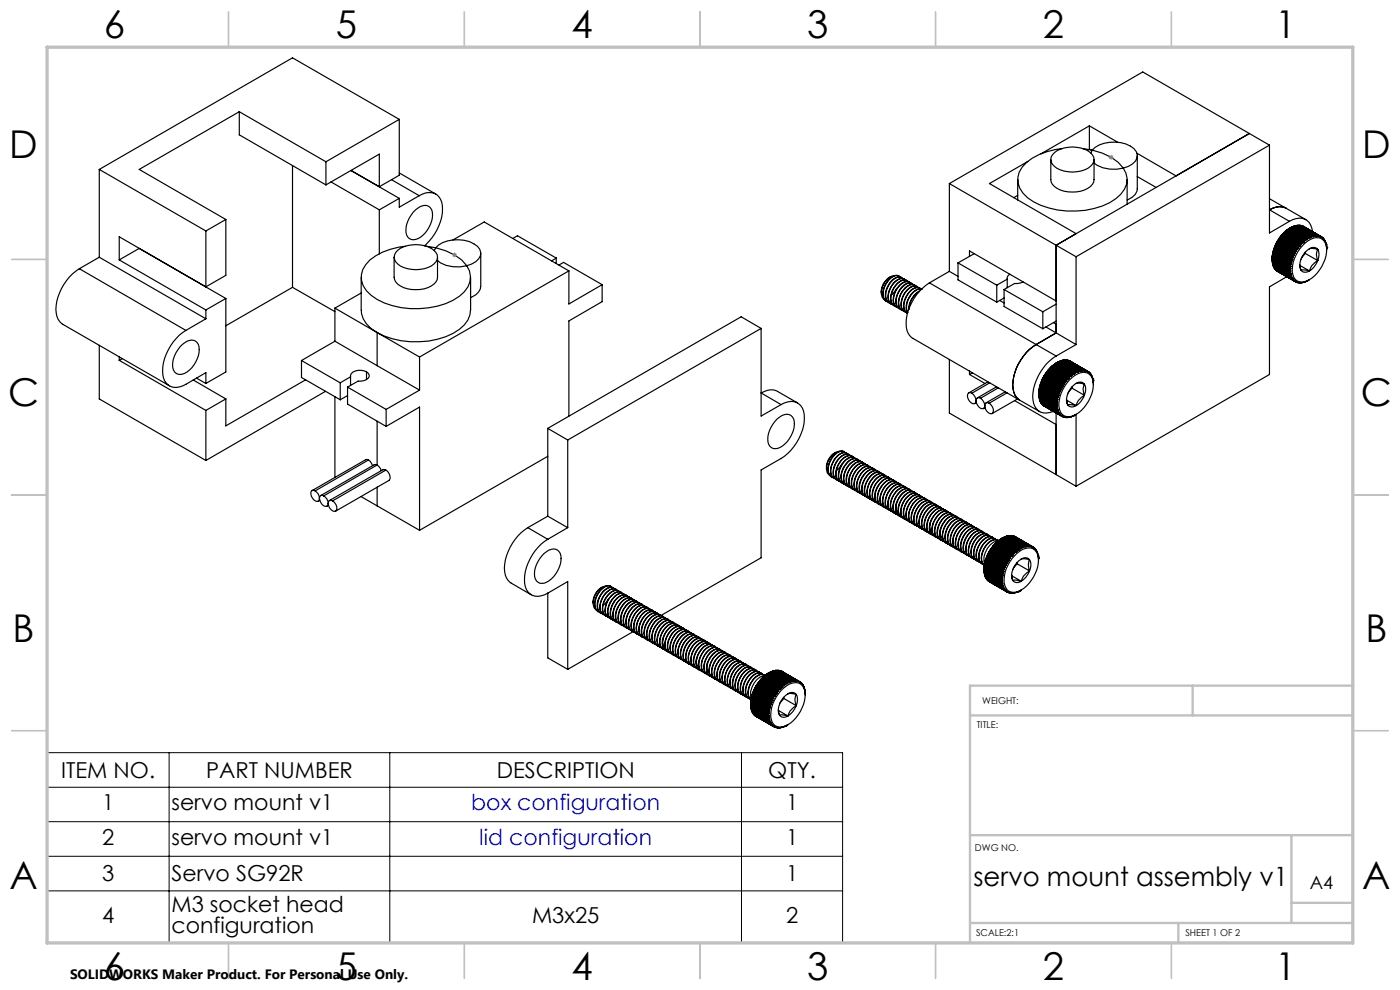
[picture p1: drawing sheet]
<svg xmlns="http://www.w3.org/2000/svg" width="297mm" height="210mm" viewBox="0 0 297 210" stroke-linecap="round" stroke-linejoin="round" font-family="sans-serif">
<defs><g id="words">
<g font-size="8.1">
<text x="22" y="8">6</text>
<text x="71.2" y="8">5</text>
<text x="121.2" y="8">4</text>
<text x="171.2" y="8">3</text>
<text x="221.2" y="8">2</text>
<text x="270.5" y="8">1</text>
<text x="2" y="33.6">D</text>
<text x="289" y="33.6">D</text>
<text x="1.7" y="86.1">C</text>
<text x="288.7" y="86.1">C</text>
<text x="2.7" y="136.1">B</text>
<text x="289.7" y="136.1">B</text>
<text x="2" y="188.6">A</text>
<text x="289" y="188.6">A</text>
<text x="22" y="208">6</text>
<text x="71.2" y="208">5</text>
<text x="121.2" y="208">4</text>
<text x="171.2" y="208">3</text>
<text x="221.2" y="208">2</text>
<text x="270.5" y="208">1</text>
</g>
<text font-size="5.6" x="206.5" y="188">servo mount assembly v1</text>
<g font-size="4.7">
<text x="13" y="165">ITEM NO.</text>
<text x="43.7" y="165">PART NUMBER</text>
<text x="105.4" y="165">DESCRIPTION</text>
<text x="163" y="165">QTY.</text>
<text x="21.6" y="171.9">1</text>
<text x="36.4" y="171.9">servo mount v1</text>
<text x="166.7" y="171.9">1</text>
<text x="21.6" y="179.2">2</text>
<text x="36.4" y="179.2">servo mount v1</text>
<text x="166.7" y="179.2">1</text>
<text x="21.6" y="187">3</text>
<text x="36.4" y="187">Servo SG92R</text>
<text x="166.7" y="187">1</text>
<text x="21.6" y="195.7">4</text>
<text x="36.4" y="193.5">M3 socket head</text>
<text x="36.4" y="198">configuration</text>
<text x="112.9" y="195.7">M3x25</text>
<text x="166.7" y="195.7">2</text>
</g>
<g font-size="4.7" fill="#00f">
<text x="100" y="171.9">box configuration</text>
<text x="101.7" y="179.2">lid configuration</text>
</g>
<text font-size="3.9" x="277.9" y="188.5">A4</text>
<text font-size="2.9" x="14.9" y="207.6">SOLIDWORKS Maker Product. For Personal Use Only.</text>
<g font-size="2">
<text x="208.4" y="149.3">WEIGHT:</text>
<text x="207.2" y="154.5">TITLE:</text>
<text x="206.8" y="180.6">DWG NO.</text>
<text x="207.1" y="198.6">SCALE:2:1</text>
<text x="251.5" y="198.6">SHEET 1 OF 2</text>
</g>
</g></defs>
<g fill="none" stroke="#000" stroke-width=".25">
<path d="M21.1 35.9v18.7M21.1 35.9l22.6 13.1M50.8 23.7l-21.3 12.2 18.4 10.7M50.8 23.7l18.3 10.6M50.8 23.7v4.9l18.3 10.6M62.1 35.1v25.9M69.1 39.2l11.4-6.5v6.9M69.1 34.3v4.9M70.2 38.6l10.3 5.9M80.5 39.6l-6.1-3.4 10.3 5.9M83.1 38.1l5.8 3.4M84.7 36.7l7.7 4.5"/>
<path d="M84.7 25.3l-22.6-13-41 23.6M84.7 25.3l-15.6 9M84.7 25.3v11.9l-4.2 2.4M201.4 38.9v18.7M201.4 38.9l22.6 13.1M215.9 38.1v4.3M218.1 34.2l-8.2 4.7 18.4 10.7-4.3 2.4M222.9 33.9v4.2a3.1 3.1 0 0 0 2.8 2.5 6.1 6.1 0 0 0 6-1.5l.4-1v-4.2M223.7 32.4a6.7 6.7 0 0 1 7.6 0 1.77 1.77 0 0 1 0 2.9 6.7 6.7 0 0 1-7.6 0 1.77 1.77 0 0 1 0-2.9zM225.2 31.5a12.4 12.4 0 0 0-8.3 3.9 4.5 4.5 0 0 0 1.1 6.6 17.4 17.4 0 0 0 15.9 1.7 8.2 8.2 0 0 0 5.1-4.7l.1-1.1-.2-1.1-.6-1.1M229.7 31.5l2 .3M231.1 26.7l-10.3 5.9"/>
<path d="M231.1 26.7l6.1 3.5M231.1 26.7v4.9l.4 .2M231.7 31.8a10.6 10.6 0 0 1 6.6 3.9M231.7 31.8a7.1 7.1 0 0 1 8.9-.3 1.98 1.98 0 0 1-.4 3.3l-.8 .5-1.1 .4M231.7 31.8l-.3 .6M232.1 34.6a6.8 6.8 0 0 0 6.2 1.1M239.1 38.1v5.2M241.2 32.5l8.3 4.8M241.3 33v7.1a2.69 2.69 0 0 1-2.2 2.3M241.3 37.5l4 2.2M265 28.3l-41 23.7M269.3 30.8v18.6l4.2-2.5"/>
<path d="M269.3 30.8l-41 23.7M269.3 30.8l-26.9-15.5-41 23.6M16.8 57a10.7 10.7 0 0 0-4.9 9.4 3.2 3.2 0 0 0 1.4 2.4l22.6 13M16.8 57l22.6 13.1M21.1 54.6l22.6 13M21.1 54.6l-4.3 2.4M25.3 55.1v-4.9l18.4 10.6M25.3 55.1l18.4 10.6M25.3 55.1l4.2-2.4 18.4 10.6M43.7 49v11.8M47.9 46.6l-4.2 2.4M47.9 46.6v11.8l-4.2 2.4"/>
<path d="M76.6 58.8l.1 7a5.3 5.3 0 0 0 3.3 4.7M80.5 44.5v9.4M83.6 54.6v4.2a3.1 3.1 0 0 0 2.9 2.5 6.1 6.1 0 0 0 6-1.5l.3-1v-4.2M84.4 53.1a6.7 6.7 0 0 1 7.6 0 1.77 1.77 0 0 1 0 2.9 6.7 6.7 0 0 1-7.6 0 1.77 1.77 0 0 1 0-2.9zM84.7 42.1l-4.2 2.4M86 52.2a12.2 12.2 0 0 0-8.4 4 4.4 4.4 0 0 0 1.1 6.4 17.2 17.2 0 0 0 15.8 1.8 8 8 0 0 0 5.2-4.6l.1-1.2-.2-1.1-.6-1.1M87.7 45a2.87 2.87 0 0 1 3.3-1.2 2.74 2.74 0 0 1 .6 3.1 5.3 5.3 0 0 1-3.9 4 1.68 1.68 0 0 1-1.6-2 6.4 6.4 0 0 1 1.6-3.9zM88.9 41.5a2.96 2.96 0 0 1 4.8 1.4 10.3 10.3 0 0 1-3.7 9.3M88.9 41.5l-4.2 2.4v-1.8M90.4 52.2l2 .4M92.4 52.6a10.9 10.9 0 0 1 6.6 3.8M92.4 52.6a7.1 7.1 0 0 1 8.9-.4 1.98 1.98 0 0 1-.4 3.3l-1.9 .9"/>
<path d="M92.4 52.6l-.3 .6M92.8 55.3a6.7 6.7 0 0 0 6.2 1.1M96.1 50.9l6.6-3.8 18 10.4M99.8 58.8v7a5 5 0 0 1-2.4 4.1 17.4 17.4 0 0 1-15.9 1.4l-1.5-.8M102 53.7v7.1M108.8 50.6l1-.6 8.2 4.7M118 54.7l-1 .6M118 54.7v1.2M118.6 56.2l1-.5 8.1 4.7M120.7 57.5v7l7-4.1M120.7 57.5l-31.7 18.2M188.9 58.7a3.8 3.8 0 0 0-2 3.5"/>
<path d="M189.7 58.5a3.7 3.7 0 0 0-2.6 4.6l.5 .4M190.6 58.6a1.85 1.85 0 0 0-2.3 1 3.6 3.6 0 0 0-.6 4l.3 .3M190.7 58.5v.1M191 58.8l-.4-.3a2.58 2.58 0 0 0-2.5 1.6 3.6 3.6 0 0 0-.5 3.4l.4 .4 .3 .1M191.3 58.9l-.1-.1a1.71 1.71 0 0 0-2 .6 4.3 4.3 0 0 0-1.2 4.2l.5 .6M191.5 59h-.1a1.85 1.85 0 0 0-2.5 .9 3.8 3.8 0 0 0-.6 4.1l.6 .3M191.7 59.2a1.74 1.74 0 0 0-2.2 .8 3.9 3.9 0 0 0-.8 4.2l.4 .3M191.8 59.2h.1M192.1 59.4a1.45 1.45 0 0 0-2.2 .4 4.4 4.4 0 0 0-1.3 4.2l.4 .5 .4 .1M192.4 59.5a1.44 1.44 0 0 0-1.9 .5 4.3 4.3 0 0 0-1.4 4.1l.6 .8M192.6 59.7a1.72 1.72 0 0 0-2.4 .7 4 4 0 0 0-.9 4.1l.7 .4M192.9 59.8a1.61 1.61 0 0 0-2.1 .7 4 4 0 0 0-1.1 4.2l.5 .5"/>
<path d="M192.9 59.8h.1M193.1 60l-.1-.1a2.13 2.13 0 0 0-2.5 1.1 4.1 4.1 0 0 0-.8 3.4l.3 .6 .5 .3M197.2 60a10.8 10.8 0 0 0-4.9 9.4 3.1 3.1 0 0 0 1.4 2.4l22.6 13.1M197.2 60l22.6 13.1M201.4 57.6l1.8 1M201.4 57.6l-4.2 2.4M203.2 55.8l8.3 4.7M203.2 55.8v3.6l8.3 4.7M205.7 54.4v-1.2l18.3 10.6M206.7 53.8l-3.5 2M213.7 59.2l-2.2 1.3M213.7 59.2v1.8"/>
<path d="M214.2 58.2a1 1 0 0 0-.5 1M215.9 41.4l-.8 .5M217 59.8l-.5 .2-1.3 .1-2.2 1.3M224 52l4.3 2.5M224 52v18.6l-4.2 2.5M228.3 54.5v18.6M269.3 42.1l3.5 2.1M269.9 55.2v.2M269.9 54.7v.5M269.9 54.7l3.9 2.3M269.9 54.7h.1M269.9 55.2l3.7 2.2"/>
<path d="M269.9 54.5v.2M269.9 55.6v.2M269.9 54.3v.2M269.9 55.4v.2M269.9 54.3l4 2.3M269.9 54.5l3.8 2.1M269.9 54.7l3.8 2.2M269.9 55.4l3.8 2.2M269.9 55.6l3.8 2.2M269.9 55.8l.1 .1M269.9 55.8l3.8 2.2M270 54.1l-.1 .2"/>
<path d="M270 55.9l3.8 2.4M270 53.9l3.9 2.3M270 54.1l3.8 2.1M270 53.9v.2M270 55.9l3.8 2.2M270 53.9l3.8 2.1M270 53.9h.1M270 56.1l.1 .2M270.1 53.6l-.1 .3M270.1 56.3l3.8 2.3M270.1 53.6l3.7 2.2M270.1 56.3l3.7 2.1"/>
<path d="M270.1 53.5v.1M270.1 53.4l3.8 2.2M270.1 53.5l3.9 2.3M270.1 53.4v.1M270.1 56.4l.1 .1M270.2 53.2l-.1 .2M270.2 56.5l3.8 2.4M270.2 53.2l3.7 2.2M270.2 56.5l3.7 2.2M270.2 53.1l3.9 2.2M270.2 53.1v.1M270.2 53l3.8 2.2"/>
<path d="M270.2 53v.1M270.3 56.7v.1M270.3 52.8l-.1 .2M270.3 56.8l3.8 2.3M270.3 52.8l3.8 2.2M270.3 56.8l3.8 2.2M270.3 52.7l3.9 2.3M270.3 52.7v.1M270.4 52.6l3.7 2.2M270.4 52.6l-.1 .1M270.4 52.4v.2M270.4 57l3.9 2.3"/>
<path d="M270.4 52.4l3.8 2.2M270.4 57h.1M270.4 57l3.8 2.2M270.5 52.3l3.9 2.2M270.5 52.3l-.1 .1M270.5 52.2l3.8 2.2M270.5 52.2v.1M270.6 52l-.1 .2M270.6 57.2l.1 .2M270.6 52l3.8 2.1M270.6 57.2h.1M270.6 57.2l4 2.4"/>
<path d="M270.7 51.8l3.9 2.3M270.7 51.8l-.1 .2M270.7 51.8l3.8 2.2M270.7 51.8h.1M270.8 51.6l-.1 .2M270.8 57.4l3.9 2.3M270.8 51.6l3.8 2.2M270.9 51.5l3.9 2.2M270.9 51.5l-.1 .1M270.9 51.4l3.8 2.1M270.9 51.4v.1M271 51.1l-.1 .3"/>
<path d="M271 57.6h.1M271 51.1l3.8 2.2M271 57.6l3.8 2.2M271.1 51.1h-.1M271.1 51.1l3.9 2.2M271.2 51l3.8 2.2M271.2 51l-.1 .1M271.3 50.8l-.1 .2M271.3 50.8l3.8 2.1M271.3 50.7v.1M271.3 50.7l4 2.2M271.4 50.6l3.8 2.2"/>
<path d="M271.4 50.6l-.1 .1M271.6 50.4l-.2 .2M271.6 50.4l3.7 2.2M271.6 50.3v.1M271.6 50.3l3.9 2.3M271.7 50.2l-.1 .1M271.7 50.2l3.7 2.2M271.8 50l-.1 .2M271.8 50l3.8 2.2M271.9 49.9l-.1 .1M271.9 49.9l3.9 2.3M272 49.9h-.1"/>
<path d="M272 49.9l3.7 2.2M272.1 49.7l-.1 .2M272.1 49.7l3.8 2.2M272.1 49.6v.1M272.1 49.6l4 2.3M272.3 49.5l-.2 .1M272.3 49.5l3.7 2.2M272.4 49.4l-.1 .1M272.4 49.4l3.8 2.2M272.5 49.3l-.1 .1M272.5 49.3l3.9 2.3M272.6 49.2l-.1 .1"/>
<path d="M272.6 49.2l3.7 2.2M272.7 49.1l-.1 .1M272.7 49.1l3.8 2.2M272.7 49v.1M272.7 49l4 2.3M272.8 44.2a3.5 3.5 0 0 0-3.5 .3l4.2 2.4M272.8 44.2l4.2 2.4M272.9 49h-.2M272.9 49l3.7 2.1M273 58.7l-3.7 2.1v18.6l-41 23.7M273 48.8l-.1 .2M273 48.8l3.8 2.2"/>
<path d="M273 48.8h.1M273 48.8l4 2.2M273.2 48.7l-.2 .1M273.2 48.7l3.8 2.2M273.4 48.6l-.2 .1M273.4 48.6h.1M273.4 48.6l3.7 2.2M273.4 48.6l3.9 2.2M273.5 48.5l-.1 .1M273.5 48.5l3.8 2.2M273.5 46.9a3.2 3.2 0 0 1 4.2 .3l.6 1.1 .1 .9M273.6 57.4l.1 .2"/>
<path d="M273.6 57v.2M273.6 57l-3.7-2.2v.3l3.7 2.1M273.6 57.2l.2 .1-.2 .1M273.7 57.8v.2M273.7 56.6v.3M273.7 48.4l-.2 .1M273.7 48.4a8.1 8.1 0 0 0-3.8 6.4M273.7 48.4h.1M273.7 57.6l.1 .1-.1 .1M273.7 56.9l.1 .1M273.7 48.4l3.8 2.1M273.7 58h.2l-.1 .1"/>
<path d="M273.8 58.1v.2M273.8 56.2l.1 .4M273.8 58.3h.2l-.2 .1M273.8 56l.1 .2M273.8 58.4l.1 .2M273.8 55.8v.2M273.8 57h-.2M273.9 58.6h.1l-.1 .1M273.9 56.6h-.2M273.9 55.6l.1 .2M273.9 48.3l-.2 .1M273.9 48.3l3.7 2.1"/>
<path d="M273.9 56.2h-.1M273.9 58.7l.1 .2M273.9 55.4v.2M274 58.9h.2l-.1 .1M274 55.8h-.2M274 55.2l.1 .1M274 48.2l-.1 .1M274 48.2l3.8 2.2M274.1 59v.1M274.1 55l-.1 .2M274.1 55.3l-.2 .1M274.1 59.1h.2l-.1 .1"/>
<path d="M274.1 54.8l.1 .2M274.2 48.1l-.2 .1M274.2 48.1l3.8 2.2M274.2 59.2l.1 .1M274.2 54.6l-.1 .2M274.2 55h-.1M274.3 59.3l.3 .3M274.3 54.4l.1 .1M274.4 48l-.2 .1M274.4 48l3.7 2.2M274.4 54.1l-.1 .3M274.4 54.5l-.2 .1"/>
<path d="M274.5 54l.1 .1M274.5 48h-.1M274.5 48l3.8 2.2M274.6 59.6l.1 .1M274.6 53.8l-.1 .2M274.6 54.1h-.2M274.7 47.9l-.2 .1M274.7 47.9l3.7 2.2M274.7 59.7l.1 .1M274.7 53.5l.1 .2M274.8 53.7l-.2 .1M274.8 53.3l-.1 .2"/>
<path d="M274.8 59.8l.3 .1M274.8 47.9l.2-.1 3.8 2.2M274.8 53.3h.2M274.8 47.9h-.1M274.8 47.9l3.8 2.2M275 53.2v.1M275 59.8l.1 .1M275.1 52.9l-.1 .3M275.1 59.9l.2 .1M275.1 52.9h.2M275.1 47.8l3.9 2.2M275.1 47.8l-.1 .1"/>
<path d="M275.1 47.8l3.8 2.2M275.2 52.8l.1 .1M275.2 59.9l.1 .1M275.3 60h.3M275.3 52.6l-.1 .2M275.3 52.6h.2M275.4 47.8l4 2.2M275.4 47.8h-.1M275.4 47.8l3.8 2.2M275.4 52.4l.1 .2M275.6 60h.1M275.6 60h.3"/>
<path d="M275.6 52.2l-.2 .2M275.6 52.2h.2M275.7 47.8l3.9 2.2M275.7 47.8h-.1M275.7 47.8l3.8 2.2M275.7 52.1l.1 .1M275.8 56.2l.2 1.1M275.8 56.3l2 1.2M275.8 60h.1M275.9 51.9l-.2 .2M275.9 51.9h.2M276 47.8l4.3 2.4"/>
<path d="M276 47.8l-.1 .1M276 47.8l3.8 2.2M276 57.3a1.25 1.25 0 0 0 1.8 .2M276 57.3l.5-.1 1.3 .3M276 51.7l.1 .2M276.2 60h.1M276.2 51.6l-.2 .1M276.2 60h-.3M276.2 51.6h.2M276.2 47.9l.2 .1M276.3 51.4l.1 .2M276.4 52.1a3.9 3.9 0 0 1 3.8-1.6 3 3 0 0 1 1.1 3.7 7.4 7.4 0 0 1-4.7 5.6 2 2 0 0 1-2.5-2.1 7.7 7.7 0 0 1 2.3-5.6z"/>
<path d="M276.5 48l3.8 2.2M276.5 59.9h.1M276.5 51.3l-.2 .1M276.5 59.9l-.3 .1M276.5 51.3h.2M276.6 51.1l.1 .2M276.8 59.8h.1M276.8 51l-.2 .1M276.8 59.8l-.3 .1M276.8 51h.2M276.9 53.5v.3M276.9 53.8l-.8 .9"/>
<path d="M276.9 53.8l2.6 1.5M277 50.9v.1M277.1 50.8l-.1 .1M277.1 59.7h.1M277.1 59.7l-.3 .1M277.1 50.8h.2M277.3 50.7v.1M277.5 50.5l-.2 .2M277.6 50.4v.2l-.1-.1M277.8 59.3l-.7 .4M277.8 52.8a1.25 1.25 0 0 1 1.7 .1M277.8 52.8a3.9 3.9 0 0 0-1.8 4.5"/>
<path d="M277.8 52.8l.7-.1 1 .2M277.8 50.4h-.2M278 50.3v.2l-.2-.1M278.1 50.2l-.1 .1M278.3 50.2v.1l-.2-.1M278.4 50.1l-.1 .1M278.6 50.1v.1l-.2-.1M278.8 50l-.2 .1M278.9 50h.1M278.9 50v.2l-.1-.2M279 50l.2 .1v-.1M279.2 50h.2"/>
<path d="M279.4 50l.1 .1v-.1M279.5 50h.1M279.5 52.9a2.58 2.58 0 0 1 0 2.4M279.5 55.3a4.2 4.2 0 0 1-1.7 2.2M279.5 52.9a2.59 2.59 0 0 0 0 2.4M279.5 55.3a3.3 3.3 0 0 0-1.7 2.2M279.6 50l.1 .2 .1-.2M279.8 50l.2 .2v-.1l.2 .2 .1-.1M280.3 50.2l.1 .1M280.4 50.3l.1 .1v-.1M280.4 50.3h.1M280.5 50.3l.2 .3v-.1"/>
<path d="M280.6 50.5h.1M280.7 50.5l.1 .3 .1-.1M280.8 50.7h.1M280.9 50.7l.1 .3M281 50.9v.1M281 51l.2 .3M281.1 51.2l.1 .1M281.2 51.3v.3M281.3 51.5v.4M281.3 51.5l-.1 .1M281.3 51.8l.1 .4M281.3 51.8h.1"/>
<path d="M281.4 52.2h.1M281.4 52.2v.4M281.4 52.6h.1M281.4 52.6v.4M21.1 73.3v11.3l22.6 13.1M25.3 75.7v.7M25.3 76.4l18.4 10.7M25.9 76.1l-.6 .3M38.2 73.6a2.87 2.87 0 0 1 3.3-1.2 2.74 2.74 0 0 1 .6 3.1 5.3 5.3 0 0 1-3.9 3.9 1.68 1.68 0 0 1-1.6-2 6.4 6.4 0 0 1 1.6-3.8zM39.4 70.1a10.7 10.7 0 0 0-4.9 9.3 2.82 2.82 0 0 0 4.2 2.5l5-2.9v2.3M43.7 65.7v1.9M43.7 67.6l-4.3 2.5"/>
<path d="M47.9 63.3v15.6l-4.2 2.4M47.9 63.3l-4.2 2.4M62.1 61l-14.2 8.1M62.1 61l8.9 5.1M64 76.5l8.2 4.7M64 76.5v3.6l8.2 4.7M71 72.4l-7 4.1M71 72.4l18 10.4M71 65.4l18 10.3M71 65.4v7M74.4 79.9l-2.2 1.3M74.4 79.9v1.8"/>
<path d="M76.6 62.2l-5.6 3.2M77.8 78.9a2.56 2.56 0 0 0-3.4 .7v.3M77.8 78.9l.3 .3a.83 .83 0 0 1-.4 1.3l-.5 .2-1.2 .1-2.3 1.3M77.8 78.9v1.6M80 70.5v7.1M89 75.7v7.1M102 60.8a2.71 2.71 0 0 1-2.2 2.3M127.7 60.4v3.6l-7 4.1v20.2M161.5 69.7v18.6l4.2-2.5M161.5 69.7l-41.1 23.6M161.5 69.7l-4.3-2.5-41 23.7M188.5 64.2h.1"/>
<path d="M190.3 61.2l-1 1.3M191.2 65.8h.1M193.4 60.1a1.85 1.85 0 0 0-2.3 1 3.8 3.8 0 0 0-.7 4.1l.4 .3M193.4 60.1h.1M193.7 60.4l-.3-.3a2.6 2.6 0 0 0-2.5 1.5 3.5 3.5 0 0 0-.6 3.4l.7 .6M194 60.4a1.66 1.66 0 0 0-2 .6 4.4 4.4 0 0 0-1.3 4.2l.6 .5M194 60.4l.1 .1M194.2 60.6a1.87 1.87 0 0 0-2.5 .8 3.9 3.9 0 0 0-.7 4.1l.6 .4M194.5 60.8a1.76 1.76 0 0 0-2.2 .8 4.1 4.1 0 0 0-.9 4.1l.5 .4M194.5 60.7l.1 .1M194.8 61l-.2-.2a2.21 2.21 0 0 0-2.5 1.3 4.1 4.1 0 0 0-.8 3.4l.4 .5 .4 .2M195.1 61.8a4.3 4.3 0 0 0-2.2 3.7"/>
<path d="M195.1 61.1a2.05 2.05 0 0 0-2.4 1.1 3.4 3.4 0 0 0-.5 4l.2 .3a2.26 2.26 0 0 1-.4-2.9 3.9 3.9 0 0 1 2.3-2.6h.6l.5 .3M195.1 61.7a4.5 4.5 0 0 0-2.3 4M195.1 61.1h.1M195.5 61.4a2.03 2.03 0 0 0-2.2 1.1 3.7 3.7 0 0 0-.7 3.8M195.6 61.4a1.59 1.59 0 0 0-2 .7 3.8 3.8 0 0 0-1.1 4.3M201.4 76.3v11.3l22.6 13.1M205.7 78.7v.7M205.7 79.4l3.3 1.9M206.3 79.1l-.6 .3M211.5 60.5v3.6M212.1 63.7l.9 .6M213 61.4l8.2 4.7"/>
<path d="M213 61.4v3.6l8.2 4.7M213 63.2l-1.5 .9M219.8 73.1a10.5 10.5 0 0 0-4.9 9.3 3.2 3.2 0 0 0 1.4 2.5M219.8 73.1l4.2 2.4M221.2 66.1v3.6M221.4 79.9l3.8 2.2M221.4 79.9v.1M221.5 79.7l-.1 .2M221.5 79.7l3.8 2.2M221.6 79.6l-.1 .1M221.6 79.6l3.9 2.3M221.7 79.5l3.8 2.2"/>
<path d="M221.7 79.5l-.1 .1M221.8 79.3l-.1 .2M221.8 79.3l3.8 2.2M221.8 79.3h.1M221.8 79.3l3.9 2.2M221.9 69.3l6.4 3.8M221.9 79.2l3.8 2.1M221.9 79.2l-.1 .1M222.1 79l-.2 .2M222.1 79l3.7 2.1M222.1 78.9v.1M222.1 78.9l3.9 2.3"/>
<path d="M222.2 78.8l-.1 .1M222.2 78.8l3.8 2.2M222.3 78.6l-.1 .2M222.3 78.6l3.8 2.2M222.4 78.5l-.1 .1M222.4 78.5l3.9 2.3M222.5 78.4l-.1 .1M222.5 78.4l3.7 2.2M222.6 78.3l-.1 .1M222.6 78.3l3.8 2.2M222.6 78.2v.1M222.6 78.2l4 2.3"/>
<path d="M222.8 78.1l-.2 .1M222.8 78.1l3.8 2.2M222.9 78l-.1 .1M222.9 78l3.8 2.1M223 77.9l-.1 .1M223 77.9l3.9 2.3M223.1 77.8l-.1 .1M223.1 77.8l3.7 2.2M223.2 77.6l-.1 .2M223.2 77.6l4 2.3M223.4 77.5l-.2 .1M223.4 77.5l3.8 2.2"/>
<path d="M223.5 68.4l.5 .3M223.6 77.4l-.2 .1M223.6 77.4l3.7 2.2M223.6 77.4h.1M223.6 77.4l3.9 2.2M223.7 77.2l-.1 .2M223.7 77.2l3.8 2.2M223.9 77.1l-.2 .1M223.9 77.1h.1M223.9 77.1l3.7 2.2M223.9 77.1l3.9 2.3M224 77l3.8 2.2"/>
<path d="M224 77a8 8 0 0 0-3.6 6.4M224 75.5a10.7 10.7 0 0 0-4.9 9.4 2.8 2.8 0 0 0 4.4 2.3M224 68.1l-2.8 1.6M224 64.5l-2.8 1.6M224.2 76.9l-.2 .1M224.2 76.9h.1M224.2 76.9l-.3 .2M224.2 76.9l3.8 2.2M224.4 76.8h.1l3.8 2.1M224.4 76.8l-.2 .1M224.4 76.8l3.7 2.2M224.7 76.7l-.2 .1"/>
<path d="M224.7 76.7l3.8 2.2M224.9 76.6l-.2 .1M224.9 76.6l3.7 2.2M225 76.5h.2l3.8 2.2M225 76.5l-.1 .1M225 76.5l3.8 2.2M225.3 76.4l-.1 .1M225.3 76.4l3.8 2.2M225.5 76.4h-.2M225.5 76.4l3.8 2.2M225.6 76.4l4 2.2M225.6 76.4h-.1"/>
<path d="M225.6 76.4l3.8 2.2M225.9 76.4l4 2.2M225.9 76.4h-.1M225.9 76.4l3.8 2.2M226.2 76.4l4.1 2.2M226.2 76.4h-.1M226.2 76.4l3.8 2.2M226.4 76.4l4 2.2M226.7 76.5h.1M226.8 76.5h.1M226.8 76.5l4 2.3M227 76.6h.1"/>
<path d="M227.2 79.7v.2M227.2 79.9l-.2-.1-.2 .2M227.3 79.6l-.1 .1M227.3 79.6h.2M227.5 79.4v.2M227.6 79.3l-.1 .1M227.6 79.3l.2 .1M227.8 79.2v.2M228 79.1l-.2 .1M228.1 79v.2l-.1-.1M228.3 78.9l-.2 .1M228.3 73.1l-4.3 2.4"/>
<path d="M228.5 78.9v.1l-.2-.1M228.6 78.8l-.1 .1M228.8 78.7v.2l-.2-.1M229 78.7h-.2M229.1 78.6v.2l-.1-.1M229.3 78.6h-.2M229.4 78.6h.2M229.4 78.6v.1l-.1-.1M229.6 78.6l.1 .1v-.1M229.7 78.6h.2M229.9 78.6l.1 .1v-.1M230 78.6l.2 .1 .1-.1"/>
<path d="M230.3 78.6h.1M230.4 78.6l.1 .2 .1-.1 .4 .3v-.1M230.9 78.9h.1M231 78.9l.1 .1M231.1 79l.1 .2v-.1M231.1 79l.1 .1M231.2 79.1l.2 .3v-.1M231.3 79.3h.1M231.4 79.3l.1 .2M231.5 79.5h.1M231.5 79.5l.2 .3M231.6 79.8h.1"/>
<path d="M231.7 79.8l.1 .3M41 80.6l6.9 4M41.7 80.2l2 1.1M43.7 87.1v10.6M47.9 84.6l-4.2 2.5M64.8 80.6l-16.9 9.7v-5.7M69.1 83l-25.4 14.7M71 84.2v17.1M72.2 81.2v3.6M73.7 82.1l8.2 4.7M73.7 82.1v3.6l8.2 4.7M73.7 83.9l-1.5 .9"/>
<path d="M78.2 97.6l.3 .3 .5 .9M78.2 97.6l-.7-.1-11.3 6.6M78.2 97.6l-11.3 6.5M80 98.6l.7 .7 .2 .5M80 98.6h-.6l-11.3 6.5M80 89.4v9.2M80 98.6l-11.3 6.6M81.8 99.7a1.58 1.58 0 0 1 .7 2.2l-11.3 6.5M81.8 99.7h-.6l-11.3 6.5M81.8 99.7l-11.2 6.5M81.9 90.4l7.1-4v26.1M81.9 86.8v3.6"/>
<path d="M89 82.8l-7.1 4M116.2 90.9l4.2 2.4M116.2 90.9v18.6M116.2 96.8l-27.2 15.7M120.4 93.3v18.6M164.9 88.8a2.2 2.2 0 0 1 3.2-.4 4.4 4.4 0 0 1-.7 4.8 3.8 3.8 0 0 1-3.4 1.9 2.14 2.14 0 0 1-1.1-2.6 7 7 0 0 1 2-3.7zM165.7 85.8a3.2 3.2 0 0 1 4.2 .2 5.6 5.6 0 0 1 .3 5.3 11.1 11.1 0 0 1-4.5 6l-4.2 2.4v18.6l-21.3 12.3M169.2 85.5l-4.2-2.5a3.3 3.3 0 0 0-3.5 .4l4.2 2.4M177.2 96a3.7 3.7 0 0 0-1.9 3.4M178.1 95.7a2.34 2.34 0 0 0-2 1.4 3.4 3.4 0 0 0-.6 3.2l.5 .5M178.6 98.4l-1 1.3M179 95.8a1.88 1.88 0 0 0-2.3 1 3.7 3.7 0 0 0-.7 4.1l.3 .2"/>
<path d="M179 95.8h.1M179.3 96l-.3-.3a2.61 2.61 0 0 0-2.6 1.6 3.6 3.6 0 0 0-.5 3.4l.5 .5h.2M179.6 96.1a1.51 1.51 0 0 0-2 .6 4.5 4.5 0 0 0-1.2 4.2l.5 .5M179.8 96.3v-.1a1.85 1.85 0 0 0-2.5 .9 3.7 3.7 0 0 0-.7 4.1l.6 .4M180.2 96.4h-.1a1.77 1.77 0 0 0-2.2 .9 3.9 3.9 0 0 0-.8 4.1l.3 .3M180.4 96.7a1.45 1.45 0 0 0-2.1 .3 4.4 4.4 0 0 0-1.3 4.2l.4 .5 .3 .1M180.8 96.8a1.44 1.44 0 0 0-1.9 .4 4.3 4.3 0 0 0-1.5 4.2l.6 .7M181 97v-.1a1.73 1.73 0 0 0-2.5 .7 4 4 0 0 0-.8 4.2l.6 .4M181.3 97.1h-.1a1.61 1.61 0 0 0-2.1 .7 4.2 4.2 0 0 0-1 4.1l.5 .5M181.5 97.3l-.1-.2a2.16 2.16 0 0 0-2.5 1.1 4.2 4.2 0 0 0-.9 3.5l.4 .6 .5 .2M181.9 97.4a1.48 1.48 0 0 0-1.8 .3 4.5 4.5 0 0 0-1.6 4.2l.6 .8M182.1 97.6l-.4-.3a2.46 2.46 0 0 0-2.5 1.6 3.5 3.5 0 0 0-.5 3.4l.7 .5"/>
<path d="M182.4 97.7a1.22 1.22 0 0 0-1.3 .1 4.3 4.3 0 0 0-2 4.6l.5 .6M182.6 97.9v-.1a1.87 1.87 0 0 0-2.5 .9 4.4 4.4 0 0 0-1 3.5l.3 .6 .6 .4M183 98h-.1a1.76 1.76 0 0 0-2.2 .8 4.1 4.1 0 0 0-.9 4.2l.4 .3M183.2 98.2l-.2-.2a2.24 2.24 0 0 0-2.6 1.3 4.1 4.1 0 0 0-.7 3.5l.4 .5 .4 .2M183.5 98.3a1.42 1.42 0 0 0-1.9 .5 4.4 4.4 0 0 0-1.4 4.1l.5 .7M183.8 98.6a1.7 1.7 0 0 0-2.5 .6 4.2 4.2 0 0 0-.9 4.1l.7 .5M184 98.7a1.59 1.59 0 0 0-2.1 .6 4.2 4.2 0 0 0-1.1 4.2l.5 .5M184 98.6l.1 .1M184.3 98.8l-.2-.1a1.97 1.97 0 0 0-2.5 1.1 3.5 3.5 0 0 0-.5 4l.5 .3M184.6 99a1.43 1.43 0 0 0-1.7 .3 3.9 3.9 0 0 0-1.4 4.7l.4 .3M184.8 99.2a1.48 1.48 0 0 0-2.2 .5 4.1 4.1 0 0 0-1.2 4.1l.7 .6M185.2 99.3h-.1a1.7 1.7 0 0 0-1.9 .5 4.5 4.5 0 0 0-1.3 4.2l.5 .6"/>
<path d="M185.4 99.5l-.1-.1a1.83 1.83 0 0 0-2.4 .9 3.8 3.8 0 0 0-.8 4.1l.6 .4M185.6 99.6a1.72 1.72 0 0 0-2.1 .8 3.9 3.9 0 0 0-1 4.2l.5 .3M185.7 99.6h.1M185.9 99.8l-.2-.2a2.24 2.24 0 0 0-2.5 1.3 3.9 3.9 0 0 0-.7 3.4l.3 .6 .4 .1M186.3 99.9a1.52 1.52 0 0 0-1.9 .5 3.8 3.8 0 0 0-1.2 4.7l.3 .1M206.2 83.4l-.3-.1a.74 .74 0 0 0-.7 .4 .74 .74 0 0 0 .2 .8l.3 .7a.74 .74 0 0 0 .6 .4 .74 .74 0 0 0 .7-.3l.1-.3M206.2 83.4a2.07 2.07 0 0 1 .9 1.6M207.1 85a1.55 1.55 0 0 0 1.5 1.7l.3-.6M207.2 85.4l-.4 .2M208 84.5a2.07 2.07 0 0 1 .9 1.6M208 84.5l-.7-.1-.2 .6M209 86.5l-.4 .2"/>
<path d="M209.6 81l-4.1 2.4M209.8 85.5a1.53 1.53 0 0 1 .7 2.2 1.55 1.55 0 0 1-1.6-1.6M209.8 85.5h-.6l-.3 .6M210 81.2l-3.8 2.2M211.4 82l-4.1 2.4M211.8 82.3l-3.8 2.2M213.3 83.1l-4.1 2.4M213.6 83.3l-3.8 2.2M215.2 85l8.8 5.1M215.9 84.6l-5.4 3.1M216.3 84.9l4.3 2.4M220.4 83.8v.2"/>
<path d="M220.4 83.2v.6M220.4 83.2l3.9 2.3M220.4 83.2h.1M220.4 83.8l3.8 2.2M220.4 83v.2M220.4 84.2l.1 .1M220.4 82.9l4 2.3M220.4 83l3.8 2.2M220.4 82.9v.1M220.4 84v.2M220.4 83.2l3.8 2.2M220.4 84l3.8 2.2"/>
<path d="M220.4 84.2l3.8 2.2M220.5 84.3v.2M220.5 84.3l3.7 2.2M220.5 82.6l-.1 .3M220.5 84.5v.2l3.8 2.1M220.5 82.5l3.9 2.2M220.5 82.6l3.8 2.2M220.5 82.5v.1M220.5 84.5l3.8 2.2M220.5 82.4l3.8 2.2M220.5 82.4v.1M220.5 84.7l.1 .1"/>
<path d="M220.6 82.2l-.1 .2M220.6 84.8l3.8 2.4M220.6 82.1l3.9 2.2M220.6 82.2l3.7 2.2M220.6 82.1v.1M220.6 84.8l3.7 2.2M220.6 82v.1M220.6 82l3.8 2.2M220.6 85l.1 .1M220.7 81.8l-.1 .2M220.7 85.1l3.8 2.3M220.7 81.8l3.7 2.2"/>
<path d="M220.7 85.1l3.7 2.2M220.7 81.7l3.9 2.2M220.7 81.7v.1M220.7 81.6l3.8 2.2M220.7 81.6v.1M220.8 85.3v.1M220.8 81.4l-.1 .2M220.8 85.4l3.8 2.3M220.8 81.2l4 2.3M220.8 81.4l3.8 2.2M220.8 81.2v.2M220.8 85.4l3.8 2.2"/>
<path d="M220.9 81.2l3.7 2.2M220.9 81.2h-.1M220.9 85.5v.1M220.9 81v.2M220.9 85.6l3.9 2.3M220.9 81l3.8 2.1M220.9 85.6l3.8 2.2M221 80.8l-.1 .2M221 80.8l3.9 2.3M221 80.8l3.8 2.2M221 80.8h.1M221.1 80.5l-.1 .3"/>
<path d="M221.1 85.8l4.2 2.5M221.1 80.5l3.8 2.2M221.1 85.8h.1M221.1 85.8l3.8 2.2M221.2 80.4l3.9 2.3M221.2 80.4l-.1 .1M221.2 80.4l3.8 2.1M221.2 80.4h.1M221.3 80.1l-.1 .3M221.3 86l3.9 2.3M221.3 80.1l3.8 2.2M221.4 80l3.9 2.3"/>
<path d="M221.4 80l-.1 .1M221.5 86.1h.1M224 87.6v13.1M224.2 86v.2M224.2 85.6v.2M224.2 85.6l-3.8-2.2v.2l3.8 2.2M224.2 85.8l.1 .1-.1 .1M224.2 86.4v.1M224.2 85.2v.2M224.2 86.2h.1l-.1 .2M224.2 85.4l.1 .1M224.2 86.5l.2 .1-.1 .1"/>
<path d="M224.3 86.7v.1M224.3 84.8l.1 .4M224.3 86.8l.2 .1-.2 .1M224.3 84.6l.1 .1M224.3 87l.1 .2M224.3 84.4v.2M224.3 85.5l-.1 .1M224.4 87.2h.1l-.1 .1M224.4 85.2h-.2M224.4 84.2l.1 .1M224.4 84.7l-.1 .1M224.4 87.3l.1 .1"/>
<path d="M224.4 84v.2M224.5 87.4l.2 .1-.1 .1M224.5 84.3l-.2 .1M224.5 83.8l.1 .1M224.6 87.6v.1M224.6 83.6l-.1 .2M224.6 83.9l-.2 .1M224.6 87.7h.2l-.1 .1M224.6 83.4l.2 .1M224.7 87.8l.1 .1M224.7 83.1l-.1 .3M224.8 83.5l-.2 .1"/>
<path d="M224.8 87.9h.2l-.1 .1M224.8 83l.1 .1M224.9 88l.3 .3M224.9 82.7l-.1 .3M224.9 83.1h-.2M225 82.5l.1 .2M225.1 82.3l-.1 .2M225.1 82.7h-.2M225.2 88.3h.1M225.2 82.1l.1 .2M225.3 82.3h-.2M225.3 81.9l-.1 .2"/>
<path d="M225.3 88.3l.2 .1M225.3 81.9h.2M225.5 81.7v.2M225.5 88.4h.1M225.6 81.5l-.1 .2M225.6 88.4l.2 .1M225.6 81.5h.1M225.7 81.3v.2M225.7 88.5h.1M225.8 88.5l.3 .1M225.8 81.1l-.1 .2M225.8 81.1l.2 .1"/>
<path d="M226 81v.2M226.1 88.5v.1M226.1 80.8l-.1 .2M226.1 88.6h.3M226.1 80.8h.2M226.2 80.6l.1 .2M226.3 84.7l.2 1.2M226.3 84.9l2 1.1M226.3 88.5l.1 .1M226.4 80.5l-.2 .1M226.4 80.5h.2M226.5 85.9a1.25 1.25 0 0 0 1.8 .1"/>
<path d="M226.5 85.9l.5-.1 1.3 .2M226.6 80.3v.2M226.7 88.5h.1M226.7 80.1l-.1 .2M226.7 88.5l-.3 .1M226.7 80.1l.2 .1M226.8 80.6a4 4 0 0 1 3.9-1.5 3 3 0 0 1 1.1 3.7 7.4 7.4 0 0 1-4.7 5.6 2 2 0 0 1-2.5-2.1 7.8 7.8 0 0 1 2.2-5.7zM226.8 80l.1 .2M227.3 88.4h.1M227.3 88.4l-.6 .1M227.4 82.1v.2M227.4 82.3l-.8 1"/>
<path d="M227.4 82.3l2.6 1.5M227.6 88.3h.1M227.6 88.3l-.3 .1M228 88.1h.1M228 88.1l-.4 .2M228.3 87.9l-.3 .2M228.3 81.3a1.25 1.25 0 0 1 1.7 .2M228.3 81.3a3.9 3.9 0 0 0-1.8 4.6M228.3 81.3h.7l1 .2M228.3 87.9v15.2M230 81.5a2.58 2.58 0 0 1 0 2.3M230 83.8a4.2 4.2 0 0 1-1.7 2.2"/>
<path d="M230 81.5a2.59 2.59 0 0 0 0 2.3M230 83.8a3.3 3.3 0 0 0-1.7 2.2M231.7 80.1h.1M231.8 80.1v.3M231.8 80.4l.1 .4M231.8 80.4h.1M231.9 80.7v.1M231.9 80.8h.1M231.9 80.8v.3M231.9 81.1h.1M232 81.1v.5M66.9 104.1a1.84 1.84 0 0 1 .9 1.6"/>
<path d="M66.9 104.1a.58 .58 0 0 0-.8 0 .58 .58 0 0 0-.1 .8 1.32 1.32 0 0 0 1.6 1.3l.2-.5M67.8 105.7a1.55 1.55 0 0 0 1.6 1.7l.2-.6M67.8 106.1l-.3 .2M68.7 105.2a1.98 1.98 0 0 1 .9 1.6M68.7 105.2l-.6-.1-.3 .6M69.7 107.2l-.3 .2M70.6 106.2a1.53 1.53 0 0 1 .6 2.2 1.55 1.55 0 0 1-1.6-1.6M70.6 106.2h-.7l-.3 .6M76.6 105.3l12.4 7.2M80 103.3v4M112 111.9a10.7 10.7 0 0 0-4.9 9.4 3.1 3.1 0 0 0 1.4 2.4l4.2 2.5M112 111.9l4.2 2.5"/>
<path d="M115.4 117.4a2.2 2.2 0 0 1 3.2-.4 4.4 4.4 0 0 1-.7 4.7 3.8 3.8 0 0 1-3.4 2 2.14 2.14 0 0 1-1.1-2.6 7 7 0 0 1 2-3.7zM116.2 114.4a10.7 10.7 0 0 0-4.9 9.3 2.82 2.82 0 0 0 4.2 2.5l.7-.4M116.2 109.5l4.2 2.4M116.2 109.5l-4.2 2.4M120.4 111.9l-4.2 2.5M176.3 101.1l.1 .1M176.8 101.5h.1M177.4 101.8h.1M178 102.1h.1M179.1 102.7v.1M179.6 103l.1 .1M180.2 103.4h.1"/>
<path d="M180.7 103.7h.1M181.8 104.3h.1M182.4 104.6l.1 .1M182.9 104.9l.1 .1M183.5 105.3h.1M184.6 105.9h.1M185.1 106.2h.1M186.2 106.8l.1 .1M186.5 100.1a1.66 1.66 0 0 0-2.4 .6 4 4 0 0 0-1 4.2l.7 .5M186.8 100.3a1.66 1.66 0 0 0-2.1 .6 4.3 4.3 0 0 0-1.1 4.2l.5 .5M187 100.4l-.1-.1a2 2 0 0 0-2.5 1 3.7 3.7 0 0 0-.6 4.1l.6 .3M187.3 107.5h.1"/>
<path d="M187.4 100.6a1.4 1.4 0 0 0-1.7 .3 4.1 4.1 0 0 0-1.4 4.7l.3 .3M187.6 100.8l-.3-.3a2.48 2.48 0 0 0-2.6 1.5 3.8 3.8 0 0 0-.6 3.4l.5 .5 .3 .1M187.9 107.8h.1M187.9 100.9a1.62 1.62 0 0 0-2 .5 4.3 4.3 0 0 0-1.3 4.2l.5 .6M188.1 101.1a1.76 1.76 0 0 0-2.4 .7 3.9 3.9 0 0 0-.8 4.1l.6 .5M188.4 101.2a1.71 1.71 0 0 0-2.1 .8 4 4 0 0 0-1 4.1l.4 .5M188.4 101.2h.1M188.7 101.4l-.2-.2a2.16 2.16 0 0 0-2.5 1.2 3.6 3.6 0 0 0-.4 4.1l.4 .1M189 108.4l.1 .1M189 101.5a1.49 1.49 0 0 0-1.8 .4 4.5 4.5 0 0 0-1.6 4.2l.7 .7M189.3 101.7a1.64 1.64 0 0 0-2.4 .6 4.1 4.1 0 0 0-1 4.2l.7 .5M189.6 101.8a1.62 1.62 0 0 0-2.1 .7 4.1 4.1 0 0 0-1.2 4.1l.6 .6"/>
<path d="M189.8 102l-.1-.1a1.92 1.92 0 0 0-2.5 1 3.7 3.7 0 0 0-.6 4.1l.6 .3M190 102.2a1.86 1.86 0 0 0-2.2 .8 4.4 4.4 0 0 0-1.1 3.5l.3 .7 .4 .2M190.1 102.1v.1M190.1 106.8l-.1 .9 .2 .7 .4 .4M190.1 109.1h.1M190.3 102.4l-.2-.3a2.38 2.38 0 0 0-2.6 1.4 3.7 3.7 0 0 0-.6 3.5l.4 .5 .3 .1M190.6 109.4h.1M190.7 102.5a1.61 1.61 0 0 0-2 .5 4.4 4.4 0 0 0-1.3 4.1l.3 .6 .2 .1M190.9 102.7v-.1a1.76 1.76 0 0 0-2.4 .8 3.8 3.8 0 0 0-.9 4.1l.6 .4M191.1 102.8a1.7 1.7 0 0 0-2 .7 4.1 4.1 0 0 0-1.1 4.2l.5 .5M191.2 102.8h.1M191.4 103l-.1-.2a2.07 2.07 0 0 0-2.5 1.2 3.5 3.5 0 0 0-.5 4l.4 .2"/>
<path d="M191.7 103.1a1.99 1.99 0 0 0-2.4 1 4.4 4.4 0 0 0-.9 3.5l.3 .6 .3 .2M191.7 103.1h.1M191.7 110l.1 .1M192 103.4a1.58 1.58 0 0 0-2.3 .4 4.9 4.9 0 0 0-1.3 3.5l.2 .7 .5 .5h.2M192.3 103.4a1.56 1.56 0 0 0-2 .6 4.3 4.3 0 0 0-1.2 4.2l.5 .6M192.3 103.4h.1M192.5 103.6v-.1a1.94 1.94 0 0 0-2.5 .9 3.8 3.8 0 0 0-.7 4.1l.6 .4M192.8 103.7a1.88 1.88 0 0 0-2.2 .9 4.7 4.7 0 0 0-1.2 3.5l.3 .7 .4 .3M192.8 103.7l.1 .1M193.1 104l-.2-.3a2.31 2.31 0 0 0-2.6 1.4 3.9 3.9 0 0 0-.6 3.4l.3 .5 .4 .2M193.4 104.1a2.08 2.08 0 0 0-2.5 1.1 4.4 4.4 0 0 0-.8 3.5l.6 .7M193.4 104v.1"/>
<path d="M193.4 111h.1M193.7 104.3l-.5-.3a2.79 2.79 0 0 0-2.5 1.8 3.3 3.3 0 0 0-.4 3.3l.7 .4M193.9 104.4a1.69 1.69 0 0 0-2.1 .7 4.2 4.2 0 0 0-1.1 4.2l.6 .4M193.9 104.3l.1 .1M194.2 104.6l-.1-.2a2.02 2.02 0 0 0-2.5 1.1 3.5 3.5 0 0 0-.5 4.1l.5 .3M194.5 104.7a1.99 1.99 0 0 0-2.4 1 3.8 3.8 0 0 0-.6 4.1l.3 .2M194.5 104.7h.1M194.8 104.9a1.54 1.54 0 0 0-2.3 .5 4.2 4.2 0 0 0-1.2 4.2l.5 .5h.3M195.1 105h-.1a1.54 1.54 0 0 0-1.9 .6 4.4 4.4 0 0 0-1.3 4.2l.6 .6M195.3 105.2a1.9 1.9 0 0 0-2.5 .8 3.8 3.8 0 0 0-.7 4.1l.6 .4M195.5 105.4a1.77 1.77 0 0 0-2.1 .8 4 4 0 0 0-.9 4.1l.4 .4M195.6 105.3l.1 .1"/>
<path d="M195.8 105.6l-.2-.3a2.32 2.32 0 0 0-2.5 1.3 3.8 3.8 0 0 0-.7 3.5l.4 .5 .3 .2M196.2 105.7a1.47 1.47 0 0 0-1.9 .4 4.7 4.7 0 0 0-1.5 4.2l.4 .5 .2 .1M196.4 105.9a1.64 1.64 0 0 0-2.4 .6 3.9 3.9 0 0 0-.9 4.2l.6 .4M196.7 112.9l.1 .1M196.7 106a1.69 1.69 0 0 0-2.1 .7 4.2 4.2 0 0 0-1.1 4.1l.5 .6M196.9 106.2l-.1-.2a2.02 2.02 0 0 0-2.5 1.1 3.7 3.7 0 0 0-.5 4.1l.5 .3M197.2 106.3a1.87 1.87 0 0 0-2.3 1 4.4 4.4 0 0 0-1 3.5l.3 .6 .4 .3M197.2 106.3h.1M197.3 113.2v.1M197.3 110.9a1.54 1.54 0 0 0 .5 2M197.5 106.5a1.52 1.52 0 0 0-2.2 .5 4.3 4.3 0 0 0-1.2 4.2l.4 .4 .3 .1M197.8 113.6h.1"/>
<path d="M197.8 106.6a1.49 1.49 0 0 0-1.9 .6 4.2 4.2 0 0 0-1.3 4.1l.5 .7M198 106.8v-.1a1.78 1.78 0 0 0-2.4 .9 3.8 3.8 0 0 0-.8 4.1l.6 .4M198.3 107a1.64 1.64 0 0 0-2.2 .7 4.7 4.7 0 0 0-1.2 3.5l.3 .7 .5 .4M198.3 106.9l.1 .1M198.4 113.9h.1M198.6 107.2l-.2-.2a2.25 2.25 0 0 0-2.5 1.2 3.5 3.5 0 0 0-.4 4l.4 .2M198.9 114.2h.1M199 107.3a1.45 1.45 0 0 0-1.9 .4 4.5 4.5 0 0 0-1.5 4.1l.6 .8M199.2 107.5l-.4-.3a2.78 2.78 0 0 0-2.6 1.7 3.6 3.6 0 0 0-.4 3.3l.7 .5M199.5 114.5h.1M199.5 107.6h-.1a1.68 1.68 0 0 0-2 .6 4.1 4.1 0 0 0-1.1 4.2l.4 .5M199.5 112.2l-.1 .9 .2 .7 .4 .4"/>
<path d="M199.7 107.8l-.1-.1a1.94 1.94 0 0 0-2.5 1 4 4 0 0 0-.9 3.4l.3 .6 .6 .4M200 107.9l-.3-.1a3.3 3.3 0 0 0-3 2.8 2.14 2.14 0 0 0 .6 2.6M200 107.9h.1M200 114.8l.1 .1M200.3 108.1a1.51 1.51 0 0 0-2.3 .4 4.2 4.2 0 0 0-1.2 4.2l.5 .5 .3 .1M200.6 115.1l.1 .1M200.6 108.2a1.52 1.52 0 0 0-2 .5 4.4 4.4 0 0 0-1.3 4.2l.5 .6M200.8 108.4a1.74 1.74 0 0 0-2.4 .7 4.3 4.3 0 0 0-1.2 3.5l.4 .7 .6 .4M201.1 108.5a1.66 1.66 0 0 0-2.2 .8 4.6 4.6 0 0 0-1.2 3.5l.3 .6 .4 .4M201.1 108.5h.1M201.4 108.8l-.2-.3a2.13 2.13 0 0 0-2.5 1.3 3.4 3.4 0 0 0-.4 4l.3 .1M201.6 108.9a1.99 1.99 0 0 0-2.4 1 4.2 4.2 0 0 0-.9 3.5l.6 .8"/>
<path d="M201.6 108.8l.1 .1M201.7 115.8h.1M202 109.1l-.5-.3a2.69 2.69 0 0 0-2.5 1.6 3.5 3.5 0 0 0-.4 3.4l.6 .5M202.2 109.1a1.67 1.67 0 0 0-2 .7 4.2 4.2 0 0 0-1.2 4.2l.5 .5M202.2 109.1v.1M202.2 116.1h.1M202.5 109.4l-.1-.2a2.02 2.02 0 0 0-2.5 1 4.4 4.4 0 0 0-1 3.5l.4 .6 .5 .3M202.7 109.5a1.78 1.78 0 0 0-2.2 .9 3.9 3.9 0 0 0-.8 4.1l.3 .3M202.7 109.5h.1M202.8 116.4h.1M203 109.7l-.3-.2a2.31 2.31 0 0 0-2.5 1.4 3.7 3.7 0 0 0-.6 3.4l.4 .5 .3 .1M203.3 116.7l.1 .1"/>
<path d="M203.4 109.8a1.47 1.47 0 0 0-2 .5 4.4 4.4 0 0 0-1.4 4.2l.6 .6M203.6 110a1.7 1.7 0 0 0-2.4 .7 4 4 0 0 0-.9 4.2l.6 .3M203.8 110.1l-.1-.1a2.69 2.69 0 0 0-2.6 1.6 3.5 3.5 0 0 0-.4 3.4l.5 .5M203.8 110.1h.1M204.1 110.3l-.1-.1a2.13 2.13 0 0 0-2.6 1.1 4.3 4.3 0 0 0-.8 3.5l.4 .5 .4 .3M204.4 117.4h.1M204.5 110.4a1.51 1.51 0 0 0-1.8 .4 3.9 3.9 0 0 0-1.3 4.8l.3 .1M204.7 110.7a1.56 1.56 0 0 0-2.3 .5 4.2 4.2 0 0 0-1.1 4.1l.7 .6M204.9 110.7a1.67 1.67 0 0 0-1.9 .7 4.5 4.5 0 0 0-1.3 4.1l.5 .6M205 110.7v.1M205 117.7h.1M205.2 110.9l-.6-.2a3.5 3.5 0 0 0-2.8 2.9 1.95 1.95 0 0 0 .8 2.6"/>
<path d="M205.5 118h.1M205.6 111.1a1.31 1.31 0 0 0-1.7 .2 4 4 0 0 0-1.5 4.8l.4 .3M205.8 111.3a1.45 1.45 0 0 0-2.2 .4 4.4 4.4 0 0 0-1.2 4.1l.3 .6 .4 .1M206.1 118.3h.1M206.1 111.4a1.44 1.44 0 0 0-1.9 .5 4.3 4.3 0 0 0-1.4 4.1l.5 .7M206.4 111.6h-.1a1.73 1.73 0 0 0-2.4 .6 4 4 0 0 0-.9 4.2l.7 .4M206.6 111.7a1.61 1.61 0 0 0-2.1 .7 4.3 4.3 0 0 0-1.1 4.2l.5 .5M206.6 111.7h.1M206.9 111.9l-.2-.1a2.13 2.13 0 0 0-2.5 1.1 4.2 4.2 0 0 0-.8 3.4l.3 .6 .6 .3M207.2 118.9l.1 .1M207.2 112a1.44 1.44 0 0 0-1.7 .4 4.4 4.4 0 0 0-1.7 4.1l.4 .6 .3 .2M207.5 112.2l-.4-.2a2.6 2.6 0 0 0-2.5 1.5 3.8 3.8 0 0 0-.6 3.4l.5 .5 .3 .1"/>
<path d="M207.8 119.3h.1M207.8 112.4l-.1-.1a1.71 1.71 0 0 0-2 .6 4.4 4.4 0 0 0-1.2 4.2l.5 .5M208 112.5h-.1a1.87 1.87 0 0 0-2.4 .8 4.5 4.5 0 0 0-1.1 3.5l.4 .7 .6 .3M208.2 112.7a1.74 1.74 0 0 0-2.1 .8 3.9 3.9 0 0 0-.9 4.1l.4 .4M208.3 112.6v.1M208.5 112.9l-.2-.2a2.22 2.22 0 0 0-2.5 1.3 4.1 4.1 0 0 0-.7 3.4l.4 .6 .3 .1M208.8 119.9v.2M208.8 119.7l4 2.3M208.8 119.9l3.8 2.2M208.8 119.7v.2M208.9 113a1.57 1.57 0 0 0-1.9 .4 4.4 4.4 0 0 0-1.5 4.2l.4 .6 .2 .1M208.9 119.7l3.8 2.2"/>
<path d="M208.9 119.7h-.1M208.9 119.5v.2M208.9 119.5l3.8 2.2M209 119.3l3.7 2.2M209 119.3l3.9 2.3M209 119.3h.1M209 119.3l-.1 .2M209 119.1v.2M209 119.1l3.8 2.1M209.1 118.9l3.9 2.3M209.1 118.9l-.1 .2M209.1 118.8l3.8 2.2"/>
<path d="M209.1 118.8v.1M209.1 113.2a1.67 1.67 0 0 0-2.4 .6 4.6 4.6 0 0 0-1.2 3.5l.3 .7 .6 .4M209.2 118.6l-.1 .2M209.2 118.6l3.7 2.2M209.2 118.5v.1M209.2 118.5l3.9 2.2M209.2 118.5l3.8 2.1M209.2 118.5h.1M209.3 118.2l-.1 .3M209.3 118.2l3.8 2.2M209.3 113.3a1.59 1.59 0 0 0-2 .7 4.2 4.2 0 0 0-1.1 4.2l.5 .5M209.3 118.1l4 2.3"/>
<path d="M209.3 118.1v.1M209.4 113.3h.1M209.4 118l3.8 2.2M209.4 118l-.1 .1M209.5 117.8l-.1 .2M209.5 117.8l3.8 2.2M209.5 117.7l4 2.2M209.5 117.7v.1M209.6 117.6l3.8 2.2M209.6 117.6l-.1 .1M209.6 113.5l-.1-.1a2.07 2.07 0 0 0-2.5 1 4.1 4.1 0 0 0-.9 3.5l.4 .6 .5 .3M209.7 117.4l-.1 .2"/>
<path d="M209.7 117.4l3.8 2.1M209.7 117.3l3.9 2.2M209.7 117.3v.1M209.8 117.2l3.8 2.2M209.8 117.2l-.1 .1M209.9 117l-.1 .2M209.9 117l3.8 2.2M209.9 116.9v.1M209.9 116.9l4 2.3M210 113.6a1.43 1.43 0 0 0-1.8 .3 3.9 3.9 0 0 0-1.3 4.8l.3 .2M210 116.8l3.8 2.2M210 116.8l-.1 .1"/>
<path d="M210.1 116.6l-.1 .2M210.1 116.6l3.8 2.2M210.2 116.5l-.1 .1M210.2 116.5l3.9 2.3M210.2 113.9l-.3-.3a2.45 2.45 0 0 0-2.6 1.5 3.8 3.8 0 0 0-.5 3.4l.7 .6M210.3 116.4l3.8 2.2M210.3 116.4l-.1 .1M210.4 116.2l-.1 .2M210.4 116.2l3.8 2.2M210.5 116.1l-.1 .1M210.5 116.1l3.9 2.3M210.5 113.9a1.66 1.66 0 0 0-2 .6 4.4 4.4 0 0 0-1.3 4.2l.6 .5"/>
<path d="M210.5 116.1h.1M210.5 116.1l3.8 2.1M210.7 115.8l-.2 .3M210.7 115.8l3.8 2.2M210.7 115.8h.1M210.7 115.8l4 2.3M210.7 114.2l-.5-.4a3.4 3.4 0 0 0-2.9 2.9 2.02 2.02 0 0 0 .8 2.7M210.8 115.7l-.1 .1M210.8 115.7l3.8 2.2M211 115.5l-.2 .2M211 114.3a1.72 1.72 0 0 0-2.2 .8 3.9 3.9 0 0 0-.9 4.1l.4 .4M211 115.5l3.8 2.2"/>
<path d="M211 115.5h.1M211 115.5l3.9 2.2M211 114.2l.1 .1M211.1 115.3l-.1 .2M211.1 115.3l3.8 2.2M211.3 115.2l-.2 .1M211.3 114.5l-.2-.2a2.24 2.24 0 0 0-2.5 1.2 3.9 3.9 0 0 0-.8 3.5l.4 .5 .4 .2M211.3 115.2l3.8 2.2M211.3 115.1v.1M211.3 115.1l3.9 2.3M211.4 115.1h-.1M211.4 115.1l3.8 2.1"/>
<path d="M211.6 114.9l-.2 .2M211.6 114.9l3.9 2.2M211.6 114.9h.1M211.6 114.6a1.52 1.52 0 0 0-1.8 .4 4.4 4.4 0 0 0-1.5 4.2l.6 .7M211.7 114.8l.4 .3a4.2 4.2 0 0 0-2.8 4.2l-.4 .2M211.7 114.8a3.8 3.8 0 0 0-3 4.2l.2 .6M211.7 114.8l-.1 .1M211.7 114.8l3.8 2.1M211.8 114.7a1.66 1.66 0 0 0-2.3 .7 4.2 4.2 0 0 0-1 4.1l.4 .4M211.9 114.6l-.2 .2M211.9 114.6l4 2.3M212.1 114.5l-.2 .1"/>
<path d="M212.1 114.5l3.7 2.2M212.2 114.4l-.1 .1M212.2 114.4h.1M212.2 114.4l3.8 2.2M212.2 114.4l4 2.3M212.4 114.3l-.2 .1M212.4 114.3l3.7 2.2M212.5 114.2l-.1 .1M212.5 114.2a8.1 8.1 0 0 0-3.8 6.4M212.5 114.2h.1M212.5 114.2l3.8 2.2M212.7 114.1l-.2 .1"/>
<path d="M212.7 114.1l3.8 2.2M212.9 114l-.2 .1M212.9 114l3.8 2.2M213 113.9l-.1 .1M213 113.9l3.8 2.2M213.2 113.9h-.2M213.2 113.9l3.8 2.1M213.3 120l-.1 .2M213.4 113.8l.1-.1 3.8 2.2M213.4 113.8l-.2 .1M213.4 119.8l.1 .1M213.4 113.8l3.7 2.2"/>
<path d="M213.5 119.5l-.1 .3M213.5 119.9l-.2 .1M213.5 119.5h.1M213.6 119.4v.1M213.7 113.7h.2l3.7 2.1M213.7 113.7l-.2 .1M213.7 113.7l3.8 2.2M213.7 119.2l-.1 .2M213.7 119.2h.2M213.8 119l.1 .2M213.9 118.8l-.1 .2M213.9 118.8h.2"/>
<path d="M214 113.6l3.9 2.2M214 113.6l-.1 .1M214 113.6l3.8 2.2M214.1 118.6v.2M214.2 118.4l-.1 .2M214.2 118.4h.2M214.3 113.6h.2M214.3 113.6l-.1 .1M214.3 113.6l3.8 2.2M214.3 118.2l.1 .2M214.5 113.6l3.7 2.2M214.5 118l-.2 .2"/>
<path d="M214.5 118l.2 .1M214.5 113.6h.1M214.6 113.6l4 2.2M214.6 117.9l.1 .2M214.6 113.6l3.8 2.2M214.8 117.7l-.2 .2M214.8 117.7h.1M214.8 113.7l4 2.2M214.9 117.5v.2M215.1 117.4l-.2 .1M215.1 117.4h.1M215.1 113.7h.1"/>
<path d="M215.1 113.7l.1 .1M215.1 113.7l4 2.4M215.2 117.2v.2M215.2 117.9a3.7 3.7 0 0 1 3.9-1.5 3 3 0 0 1 1.1 3.7 7.4 7.4 0 0 1-4.7 5.5 2 2 0 0 1-2.5-2.1 7.6 7.6 0 0 1 2.2-5.6zM215.3 113.8h.1M215.5 116.9v.2M215.5 117.1l-.3 .1M215.8 119.3v.3M215.8 119.6l-.8 .9M215.8 119.6l2.6 1.5M215.8 116.7l.1 .2M215.9 116.9h-.4"/>
<path d="M216 116.6l-.2 .1M216 116.6l.2 .1M216.1 116.5l.1 .2M216.3 116.4l-.2 .1M216.5 116.3v.1h-.2M216.6 118.6a1.25 1.25 0 0 1 1.8 .1M216.6 118.6a3.9 3.9 0 0 0-1.7 4.5M216.6 118.6l.8-.1 1 .2M216.7 116.2l-.2 .1M216.8 116.1v.2l-.1-.1M217 116l-.2 .1M217.1 116v.1l-.1-.1"/>
<path d="M217.3 115.9l-.2 .1M217.5 115.9v.2l-.2-.2M217.6 115.8l-.1 .1M217.8 115.8h.1M217.8 115.8l-.1 .2-.1-.2M218.1 115.8h.1M218.1 115.8v.1l-.2-.1M218.2 115.8l.1 .1 .1-.1M218.4 115.8h.2M218.4 118.7a2.58 2.58 0 0 1 0 2.4M218.4 118.7a2.92 2.92 0 0 0 0 2.4M218.6 115.8l.2 .1"/>
<path d="M218.8 115.9l.3 .2v-.1M219.1 116l.2 .3 .1-.1M219.3 116.1l.1 .1M219.4 116.2l.1 .2 .1-.1M219.5 116.3h.1M219.6 116.3l.1 .2M219.7 116.5h.1M219.7 116.5l.2 .3M219.9 116.8h.1M219.9 116.8l.1 .3M220 117v.1M220 117.1l.1 .3"/>
<path d="M220.1 117.3v.1M220.1 117.4l.1 .2M220.2 117.7l.1 .3M220.3 118v.4M220.3 118h.1M220.3 118.4h.1M220.3 118.4v.4M224 100.7l4.3 2.4M116.2 125.8l4.2-2.4v18.6M116.2 125.8v13.8l4.2 2.4M126.8 129.7h.1M127.4 130v.1"/>
<path d="M127.7 124.6a3.8 3.8 0 0 0-1.9 3.3M127.9 130.3l.1 .1M128.5 130.7h.1M128.6 124.3a3.7 3.7 0 0 0-2.6 4.6l.5 .5M129.1 127l-1 1.3M129.5 124.4a1.88 1.88 0 0 0-2.3 1 3.7 3.7 0 0 0-.7 4.1l.3 .2M129.5 124.3l.1 .1M129.6 131.3h.1M129.8 124.6l-.3-.3a2.61 2.61 0 0 0-2.6 1.6 3.6 3.6 0 0 0-.5 3.4l.5 .4 .2 .1M130.1 131.6h.1M130.1 124.7l-.1-.1a2.41 2.41 0 0 0-2.5 1.4 3.8 3.8 0 0 0-.6 3.5l.5 .5M130.4 124.9l-.1-.1a1.85 1.85 0 0 0-2.5 .9 3.7 3.7 0 0 0-.7 4.1l.6 .4"/>
<path d="M130.6 125a1.74 1.74 0 0 0-2.2 .9 3.9 3.9 0 0 0-.8 4.1l.3 .3M130.6 125h.1M130.7 131.9v.1M130.9 125.2l-.2-.2a2.31 2.31 0 0 0-2.6 1.3 3.9 3.9 0 0 0-.6 3.5l.4 .5 .3 .1M131.2 132.2l.1 .1M131.3 125.3a1.44 1.44 0 0 0-1.9 .5 4.3 4.3 0 0 0-1.5 4.2l.6 .6M131.5 125.5a1.73 1.73 0 0 0-2.5 .7 4 4 0 0 0-.8 4.1l.6 .5M131.8 125.7h-.1a1.61 1.61 0 0 0-2.1 .7 4.2 4.2 0 0 0-1 4.1l.5 .5M132 125.8l-.1-.1a2.16 2.16 0 0 0-2.5 1.1 4.2 4.2 0 0 0-.9 3.5l.4 .5 .5 .3M132.3 126a1.88 1.88 0 0 0-2.3 1 3.8 3.8 0 0 0-.7 4l.3 .3M132.3 125.9l.1 .1M132.3 132.9h.1"/>
<path d="M132.6 126.2l-.4-.3a2.46 2.46 0 0 0-2.5 1.6 3.5 3.5 0 0 0-.5 3.3l.7 .6M132.8 126.3a1.66 1.66 0 0 0-1.9 .6 4.4 4.4 0 0 0-1.3 4.1l.5 .6M132.9 126.3h.1M132.9 133.2h.1M133.1 126.5v-.1a1.87 1.87 0 0 0-2.5 .9 3.9 3.9 0 0 0-.7 4.1l.6 .4M133.4 126.6a1.76 1.76 0 0 0-2.2 .8 4.1 4.1 0 0 0-.9 4.2l.4 .3M133.4 126.6h.1M133.4 133.5l.1 .1M133.7 126.8l-.2-.2a2.24 2.24 0 0 0-2.6 1.3 4.1 4.1 0 0 0-.7 3.4l.4 .6 .4 .1M134 126.9a1.43 1.43 0 0 0-1.8 .4 4.4 4.4 0 0 0-1.5 4.2l.5 .7M134.3 127.1a1.69 1.69 0 0 0-2.5 .6 4.2 4.2 0 0 0-.9 4.2l.7 .5M134.3 134l-13.9 8"/>
<path d="M134.5 127.2a1.59 1.59 0 0 0-2.1 .7 4.2 4.2 0 0 0-1.1 4.2l.5 .5M134.5 127.2h.1M134.5 134.2h.1M134.8 127.4l-.1-.1a1.97 1.97 0 0 0-2.5 1.1 3.5 3.5 0 0 0-.6 4l.6 .3M135 127.6a1.87 1.87 0 0 0-2.2 .9 3.8 3.8 0 0 0-.8 4.1l.4 .2M135 127.5l.1 .1M135.1 134.5h.1M135.3 127.8a1.48 1.48 0 0 0-2.2 .4 4.2 4.2 0 0 0-1.2 4.2l.7 .6M135.7 127.9l-.1-.1a1.7 1.7 0 0 0-1.9 .6 4.5 4.5 0 0 0-1.3 4.2l.5 .6M135.9 128a1.83 1.83 0 0 0-2.5 .8 3.8 3.8 0 0 0-.8 4.2l.6 .3M136.1 128.2a1.75 1.75 0 0 0-2.1 .8 4 4 0 0 0-1 4.1l.5 .4M136.1 128.2h.1"/>
<path d="M136.4 128.4l-.2-.2a2.22 2.22 0 0 0-2.5 1.3 3.9 3.9 0 0 0-.7 3.4l.3 .5 .4 .2M136.7 128.5l-.5-.1a3.6 3.6 0 0 0-2.8 3 1.98 1.98 0 0 0 .7 2.5M136.7 128.5h.1M136.7 135.4l.1 .1M137 128.7a1.66 1.66 0 0 0-2.4 .6 4 4 0 0 0-1 4.2l.7 .4M137.2 128.8a1.58 1.58 0 0 0-2 .7 4.3 4.3 0 0 0-1.1 4.2l.4 .5M137.3 128.8h.1M137.5 129l-.1-.1a2 2 0 0 0-2.5 1 3.7 3.7 0 0 0-.6 4.1l.6 .3M137.8 129.1a1.87 1.87 0 0 0-2.3 1 4.6 4.6 0 0 0-1.1 3.5l.4 .6 .3 .2M137.8 129.1h.1M138.1 129.4l-.3-.3a2.48 2.48 0 0 0-2.5 1.5 3.8 3.8 0 0 0-.6 3.4l.4 .5 .3 .1M138.4 129.5a1.62 1.62 0 0 0-1.9 .5 4.3 4.3 0 0 0-1.4 4.2l.6 .6"/>
<path d="M138.6 129.7v-.1a1.82 1.82 0 0 0-2.4 .8 3.9 3.9 0 0 0-.8 4.1l.6 .4M138.9 129.8a1.71 1.71 0 0 0-2.1 .8 4 4 0 0 0-1 4.1l.4 .4M138.9 129.7l.1 .1M139.2 130l-.2-.2a2.16 2.16 0 0 0-2.5 1.2 3.4 3.4 0 0 0-.4 4l.4 .2M139.5 130.1a1.99 1.99 0 0 0-2.4 1.1 4.2 4.2 0 0 0-1 3.4l.7 .8M139.5 130.1h.1M139.5 137h.1M139.8 130.3a1.64 1.64 0 0 0-2.4 .6 4.1 4.1 0 0 0-1 4.1l.7 .5M140 130.4a1.53 1.53 0 0 0-2 .6 4.1 4.1 0 0 0-1.2 4.2l.6 .6M140 130.4h.1M140.3 130.6l-.1-.1a1.92 1.92 0 0 0-2.5 1 3.7 3.7 0 0 0-.6 4.1l.6 .3M140.5 130.7a1.89 1.89 0 0 0-2.2 .9 4.6 4.6 0 0 0-1.1 3.5l.3 .6 .4 .4"/>
<path d="M140.6 130.7h.1M140.6 135.4l-.1 .8 .2 .7 .4 .5M140.8 131l-.2-.3a2.38 2.38 0 0 0-2.6 1.4 3.7 3.7 0 0 0-.6 3.4l.7 .7M141.1 138h.1M141.2 131a1.61 1.61 0 0 0-2 .5 4.5 4.5 0 0 0-1.4 4.2l.7 .7M141.4 131.3v-.1a1.78 1.78 0 0 0-2.4 .7 3.9 3.9 0 0 0-.9 4.2l.6 .4M141.6 131.4a1.7 1.7 0 0 0-2 .7 4 4 0 0 0-1.1 4.2l.5 .4M141.7 131.3v.1M141.9 131.6l-.1-.2a2.07 2.07 0 0 0-2.5 1.2 3.5 3.5 0 0 0-.5 4l.4 .2M142.2 131.7a1.99 1.99 0 0 0-2.4 1 4.4 4.4 0 0 0-.9 3.5l.3 .6 .3 .2M142.2 131.6l.1 .1M142.2 138.6h.1"/>
<path d="M142.5 131.9a1.58 1.58 0 0 0-2.3 .5 4.9 4.9 0 0 0-1.3 3.5l.2 .7 .5 .4 .2 .1M142.8 132a1.56 1.56 0 0 0-2 .6 4.3 4.3 0 0 0-1.2 4.2l.5 .6M142.8 132h.1M143 132.2v-.1a1.94 1.94 0 0 0-2.5 .9 3.8 3.8 0 0 0-.7 4.1l.6 .4M143.3 132.3a1.86 1.86 0 0 0-2.2 .9 4.7 4.7 0 0 0-1.2 3.5l.3 .6 .5 .4M143.3 132.3l.1 .1M143.6 132.6l-.3-.3a2.29 2.29 0 0 0-2.5 1.4 3.9 3.9 0 0 0-.6 3.4l.3 .5 .4 .2M143.9 132.6a2.08 2.08 0 0 0-2.5 1.2 4 4 0 0 0-.8 3.5l.6 .6M143.9 132.6v.1M143.9 139.6h.1M144.2 132.8l-.5-.2a2.83 2.83 0 0 0-2.5 1.7 3.4 3.4 0 0 0-.4 3.3l.7 .5M144.4 133a1.69 1.69 0 0 0-2.1 .7 4.2 4.2 0 0 0-1 4.2l.5 .4"/>
<path d="M144.4 132.9l.1 .1M144.7 133.2l-.1-.2a2.02 2.02 0 0 0-2.5 1.1 3.5 3.5 0 0 0-.5 4.1l.5 .3M145 133.3a1.99 1.99 0 0 0-2.4 1 3.8 3.8 0 0 0-.6 4.1l.3 .2M145 133.2l.1 .1M145.3 133.5a1.54 1.54 0 0 0-2.3 .5 4.2 4.2 0 0 0-1.1 4.2l.4 .4 .3 .1M145.5 133.6a1.54 1.54 0 0 0-1.9 .6 4.4 4.4 0 0 0-1.3 4.2l.6 .6M145.5 133.6h.1M145.8 133.8v-.1a1.9 1.9 0 0 0-2.5 .9 3.8 3.8 0 0 0-.7 4.1l.6 .4M146.2 133.9a1.3 1.3 0 0 0-1.7 .3 4.7 4.7 0 0 0-1.8 4l.3 .7 .4 .4M146.3 134.2l-.2-.3a2.32 2.32 0 0 0-2.5 1.3 3.8 3.8 0 0 0-.7 3.5l.4 .5 .4 .1M146.7 134.3l-.1-.1a2.08 2.08 0 0 0-2.4 1.2 4.2 4.2 0 0 0-.9 3.4l.4 .6 .2 .1M146.9 134.5v-.1a1.64 1.64 0 0 0-2.4 .7 3.9 3.9 0 0 0-.9 4.1l.7 .5"/>
<path d="M147.2 134.6v-.1a1.69 1.69 0 0 0-2.1 .7 4.2 4.2 0 0 0-1.1 4.2l.5 .5M147.4 134.8l-.1-.2a2.02 2.02 0 0 0-2.4 1.1 4.3 4.3 0 0 0-1 3.5l.4 .5 .6 .3M147.7 134.9a1.87 1.87 0 0 0-2.3 .9 4.4 4.4 0 0 0-1 3.5l.7 1M147.7 134.9h.1M147.8 139.5a1.54 1.54 0 0 0 .5 2M148 135.1a1.52 1.52 0 0 0-2.2 .5 4.3 4.3 0 0 0-1.2 4.1l.4 .5 .3 .1M148.3 135.2a1.49 1.49 0 0 0-1.9 .5 4.3 4.3 0 0 0-1.4 4.2l.6 .6M148.6 135.4l-.1-.1a1.78 1.78 0 0 0-2.4 .9 4.4 4.4 0 0 0-1.1 3.5l.3 .6 .6 .3M148.9 135.5h-.1a1.64 1.64 0 0 0-2.2 .8 4.7 4.7 0 0 0-1.1 3.5l.2 .7 .5 .4M149.1 135.7l-.2-.2a2.25 2.25 0 0 0-2.5 1.3 3.5 3.5 0 0 0-.4 4l.4 .1M149.4 135.8a2.09 2.09 0 0 0-2.4 1.1 4.1 4.1 0 0 0-.9 3.5l.6 .7M149.4 135.8h.1"/>
<path d="M149.7 136.1l-.4-.4a2.78 2.78 0 0 0-2.6 1.7 3.3 3.3 0 0 0-.4 3.4l.7 .5M150 136.2l-.1-.1a1.73 1.73 0 0 0-2 .7 4.2 4.2 0 0 0-1.1 4.2l.5 .5M150.2 136.3l-.1-.1a2 2 0 0 0-2.5 1.1 4.2 4.2 0 0 0-.9 3.4l.3 .6 .6 .3M150.5 136.5l-.3-.2a3.3 3.3 0 0 0-3 2.8 2.14 2.14 0 0 0 .6 2.7M150.5 136.4l.1 .1M150.8 136.7a1.51 1.51 0 0 0-2.2 .4 4.2 4.2 0 0 0-1.2 4.2l.4 .5 .3 .1M151.1 136.8a1.52 1.52 0 0 0-1.9 .5 4.4 4.4 0 0 0-1.4 4.2l.5 .6M151.3 137v-.1a1.74 1.74 0 0 0-2.4 .8 3.9 3.9 0 0 0-.9 4.1l.7 .4M151.7 137.1h-.1a1.66 1.66 0 0 0-2.2 .8 4.1 4.1 0 0 0-1 4.1l.5 .4M151.8 137.3l-.1-.2a2.22 2.22 0 0 0-2.5 1.2 4.2 4.2 0 0 0-.8 3.5l.4 .5 .4 .2M152.1 137.4a2.06 2.06 0 0 0-2.3 1.1 4.2 4.2 0 0 0-1 3.4l.6 .8M152.2 137.4h.1"/>
<path d="M152.4 137.6l-.4-.2a2.69 2.69 0 0 0-2.5 1.6 3.7 3.7 0 0 0-.5 3.4l.8 .5M152.8 137.8l-.1-.1a1.72 1.72 0 0 0-2 .7 4.3 4.3 0 0 0-1.2 4.1l.5 .5M152.9 137.9v-.1a2.02 2.02 0 0 0-2.5 1 4.4 4.4 0 0 0-1 3.5l.4 .6 .6 .3M153.3 138.1a1.35 1.35 0 0 0-1.6 .2 4.1 4.1 0 0 0-1.5 4.8l.3 .3M153.5 138.3l-.3-.3a2.31 2.31 0 0 0-2.5 1.4 3.7 3.7 0 0 0-.6 3.5l.4 .5 .3 .1M153.9 138.4a1.47 1.47 0 0 0-2 .5 4.4 4.4 0 0 0-1.4 4.1l.6 .7M154.1 138.6a1.74 1.74 0 0 0-2.5 .7 4.7 4.7 0 0 0-1.1 3.5l.3 .6 .6 .4M154.4 138.7a1.31 1.31 0 0 0-1.5 .2 4.2 4.2 0 0 0-1.7 4.7l.5 .5M154.6 138.9l-.2-.2a2.11 2.11 0 0 0-2.5 1.2 4 4 0 0 0-.8 3.5l.4 .5 .4 .2M155 139h-.1a1.99 1.99 0 0 0-2.4 1 3.7 3.7 0 0 0-.6 4.1l.3 .2M155.2 139.2l-.4-.2a2.58 2.58 0 0 0-2.5 1.5 3.6 3.6 0 0 0-.5 3.4l.7 .6M155.5 139.3a1.26 1.26 0 0 0-1.3 .1 4.4 4.4 0 0 0-2 4.7l.6 .5"/>
<path d="M155.7 139.5l-.5-.3a3.5 3.5 0 0 0-2.9 2.9 1.95 1.95 0 0 0 .8 2.7M156.1 139.7a1.31 1.31 0 0 0-1.7 .2 4 4 0 0 0-1.5 4.8l.4 .2M156.3 139.9a1.45 1.45 0 0 0-2.2 .4 4.4 4.4 0 0 0-1.2 4.1l.3 .5 .4 .2M156.6 140a1.44 1.44 0 0 0-1.9 .4 4.3 4.3 0 0 0-1.4 4.2l.5 .7M208.7 121.1l.1 .1M208.7 120.5v.6M208.7 120.5l4 2.3M208.7 120.5h.1M208.7 121.1l3.8 2.1M208.8 120.3v.2M208.8 121.4v.2M208.8 120.1v.2"/>
<path d="M208.8 121.2v.2M208.8 120.1l3.9 2.3M208.8 120.3l3.7 2.2M208.8 120.5l3.7 2.2M208.8 121.2l3.7 2.2M208.8 121.4l3.7 2.2M208.8 121.6v.1M208.8 121.6l3.8 2.2M208.8 121.7l.1 .2M208.8 121.7l3.8 2.2M208.9 121.9v.2M208.9 121.9l3.8 2.2"/>
<path d="M208.9 122.1l.1 .1M208.9 122.1l3.8 2.1M209 122.2l3.7 2.2M209 122.3v.1M209 122.4l3.9 2.3M209 122.4l3.8 2.2M209.1 122.5l.1 .1M209.2 122.6l3.8 2.3M209.2 122.6l3.7 2.2M209.3 122.9l3.9 2.3M209.3 122.8v.1M209.3 122.9l3.8 2.2"/>
<path d="M209.5 123.1l4.2 2.5M209.5 123v.1M209.5 123.1l3.8 2.2M209.7 123.2l.1 .1M209.9 123.4h.1M212.5 123.2v.2M212.5 122.9v.1M212.5 122.9l-3.8-2.2v.2l3.8 2.1M212.5 123l.2 .1-.2 .1M212.5 123.6l.1 .2M212.5 122.5v.2M212.5 123.4l.2 .1-.2 .1"/>
<path d="M212.5 122.7l.2 .1M212.6 123.8l.2 .1h-.2M212.6 123.9l.1 .2M212.6 122.1l.1 .3M212.7 124.1l.1 .1h-.1M212.7 121.9l.1 .1M212.7 124.2v.2M212.7 121.7v.2M212.7 122.8l-.2 .1M212.7 124.4l.2 .1-.1 .1M212.7 122.4l-.2 .1M212.7 121.5l.2 .1"/>
<path d="M212.8 124.6l.1 .1M212.8 121.2l-.1 .3M212.8 122l-.2 .1M212.9 124.7h.1l-.1 .1M212.9 121.6l-.2 .1M212.9 121l.1 .2M212.9 124.8l.1 .1M212.9 120.8v.2M213 121.2h-.2M213 124.9h.2l-.1 .2M213 120.6l.1 .1M213.1 125.1l.1 .1"/>
<path d="M213.1 120.4l-.1 .2M213.1 120.7l-.2 .1M213.2 125.2h.2l-.1 .1M213.2 120.2l.1 .2M213.3 125.3l.5 .2-.1 .1M213.3 120.4h-.2M213.7 125.6l.1 .1M213.8 125.7h.1M213.9 125.7h.1M213.9 125.7l.3 .1M214.1 125.7l.1 .1M214.2 125.8h.3"/>
<path d="M214.4 125.8h.1M214.5 125.8h.2M214.6 122l.3 1.1M214.7 122.2l1.9 1.1M214.7 125.8h.1M214.9 123.1a1.25 1.25 0 0 0 1.7 .2M214.9 123.1a2.26 2.26 0 0 1 1.7 .2M215 125.8h.1M215.1 125.8h-.4M215.3 125.7h.1M215.4 125.7l-.3 .1M215.7 125.6v.1"/>
<path d="M215.7 125.6l-.3 .1M216 125.5h.1M216 125.5l-.3 .2M216.3 125.3h.1M216.3 125.3l-.3 .2M216.6 125.2l-.3 .1M218.4 121.1a4.2 4.2 0 0 1-1.8 2.2M218.4 121.1a3.3 3.3 0 0 0-1.8 2.2M145.6 140.5v.1M146.6 141.1l.1 .1M147.8 141.8h.1M148.3 142.1l.1 .1"/>
<path d="M148.9 142.4v.1M149.4 142.8h.1M150 143.1h.1M150 140.8l-.1 .9 .2 .7 .4 .4M150.5 143.4h.1M151.1 143.7h.1M152.2 144.3l.1 .1M152.7 144.7h.1M153.3 145h.1M153.8 145.3h.1M154.9 145.9l.1 .1M155.5 146.3h.1"/>
<path d="M156 146.6h.1M156.6 146.9h.1M156.8 140.2a1.72 1.72 0 0 0-2.4 .6 4 4 0 0 0-.9 4.2l.7 .4M157.1 140.3a1.61 1.61 0 0 0-2.1 .7 4.9 4.9 0 0 0-1.3 3.5l.3 .7 .4 .5M157.1 140.3h.1M157.4 140.5l-.2-.2a2.13 2.13 0 0 0-2.5 1.2 4.2 4.2 0 0 0-.8 3.4l.3 .6 .6 .3M157.7 147.5l.1 .1M157.7 140.6a1.47 1.47 0 0 0-1.7 .4 4.4 4.4 0 0 0-1.7 4.1l.4 .6 .3 .2M157.9 140.8l-.3-.3a2.6 2.6 0 0 0-2.5 1.6 3.5 3.5 0 0 0-.5 3.4l.4 .5h.3M158.3 147.8v.1M158.3 140.9a1.22 1.22 0 0 0-1.3 .1 4.3 4.3 0 0 0-2 4.7l.5 .5M158.5 141.1l-.1-.1a1.87 1.87 0 0 0-2.4 .9 4.5 4.5 0 0 0-1.1 3.5l.4 .6 .6 .4"/>
<path d="M158.8 141.2h-.1a1.74 1.74 0 0 0-2.1 .9 3.9 3.9 0 0 0-.9 4.1l.4 .3M159 141.5l-.2-.3a2.22 2.22 0 0 0-2.5 1.3 4.1 4.1 0 0 0-.7 3.5l.4 .5 .4 .2M159.2 149.6l.1 .2M159.2 149.1v.5M159.2 149.1l4 2.2M159.2 149.1h.1M159.2 149.6l3.8 2.2M159.3 148.9v.2M159.3 150v.2M159.3 148.7v.2M159.3 149.8v.2M159.3 148.7l3.9 2.2"/>
<path d="M159.3 148.7h.1M159.3 148.9l3.8 2.2M159.3 149.1l3.8 2.2M159.3 149.8l3.8 2.2M159.3 150l3.8 2.2M159.3 148.7l3.8 2.1M159.3 150.2v.1M159.3 150.2l3.8 2.2M159.3 148.4v.3M159.3 150.3l.1 .2 3.8 2.2M159.3 148.3l4 2.3M159.3 148.4l3.8 2.2"/>
<path d="M159.3 148.3v.1M159.3 150.3l3.8 2.2M159.4 148.1l.4-.2a4.2 4.2 0 0 1 2.8-4.2l-.4-.3a3.8 3.8 0 0 0-3 4.2l.2 .6M159.4 141.6a1.58 1.58 0 0 0-1.9 .4 4.4 4.4 0 0 0-1.5 4.2l.6 .7M159.4 148.3l3.8 2.2M159.4 148.3h-.1M159.4 150.5v.1M159.4 148.1v.2M159.4 150.6l.1 .2 3.7 2.2M159.4 147.9l4 2.3M159.4 148.1l3.8 2.1M159.4 147.9v.2"/>
<path d="M159.4 150.6l3.8 2.2M159.5 147.8l3.7 2.2M159.5 147.8l-.1 .1M159.5 150.8v.1M159.5 147.6v.2M159.5 150.9l3.9 2.4M159.5 147.6l3.8 2.2M159.5 150.9l3.8 2.2M159.6 147.5l3.9 2.2M159.6 147.5l-.1 .1M159.6 147.4l3.8 2.2M159.6 147.4v.1"/>
<path d="M159.6 141.8a1.67 1.67 0 0 0-2.4 .6 4.6 4.6 0 0 0-1.2 3.5l.3 .6 .7 .5M159.6 151.1l.1 .1M159.7 147.2l-.1 .2M159.7 151.2l3.8 2.3M159.7 147.1l3.9 2.2M159.7 147.2l3.7 2.2M159.7 147.1v.1M159.7 151.2l3.7 2.2M159.7 147l3.8 2.2M159.7 147v.1M159.8 151.4h.1M159.8 146.8l-.1 .2"/>
<path d="M159.8 151.4l.1 .1M159.8 146.8l3.8 2.2M159.8 151.4l3.9 2.3M159.8 141.9a1.59 1.59 0 0 0-2 .6 4.2 4.2 0 0 0-1.1 4.2l.5 .5M159.8 146.6l4 2.3M159.8 146.6v.2M159.9 141.8v.1M159.9 146.6l3.8 2.2M159.9 146.6h-.1M160 146.4l-.1 .2M160 151.7l4 2.3M160 146.4l3.8 2.1"/>
<path d="M160 151.6v.1M160 151.7l3.8 2.1M160 146.3l4 2.2M160 146.3v.1M160.1 146.2l3.8 2.2M160.1 146.2l-.1 .1M160.1 142.1l-.1-.2a2.07 2.07 0 0 0-2.5 1.1 4.1 4.1 0 0 0-.9 3.5l.4 .6 .6 .3M160.2 146l-.1 .2M160.2 151.8l4 2.4M160.2 146l3.8 2.1M160.2 145.8l3.9 2.3M160.2 145.8v.2"/>
<path d="M160.3 145.8l3.8 2.1M160.3 145.8h-.1M160.4 145.5l-.1 .3M160.4 152h.1M160.4 142.2a1.87 1.87 0 0 0-2.3 .9 3.8 3.8 0 0 0-.7 4.2l.3 .2M160.4 142.2h.1M160.4 145.5l3.8 2.2M160.4 145.4v.1M160.4 145.4l4 2.3M160.5 145.4l3.8 2.2M160.5 145.4h-.1M160.7 145.2l-.2 .2"/>
<path d="M160.7 145.2l3.7 2.1M160.7 142.4l-.3-.2a2.45 2.45 0 0 0-2.6 1.4 3.8 3.8 0 0 0-.5 3.5l.7 .5M160.7 145.1v.1M160.7 145.1l3.9 2.2M160.8 145l3.8 2.2M160.8 145l-.1 .1M160.9 144.8l-.1 .2M160.9 144.8l3.8 2.2M160.9 144.7v.1M160.9 144.7l4 2.3M161 142.5a1.7 1.7 0 0 0-2 .5 4.5 4.5 0 0 0-1.3 4.2l.6 .6M161 144.6l-.1 .1"/>
<path d="M161 144.6l3.8 2.2M161.2 144.4l-.2 .2M161.2 144.4l3.8 2.2M161.2 144.3v.1M161.2 144.3l4 2.3M161.3 142.7l-.6-.3a3.4 3.4 0 0 0-2.9 2.8 2.02 2.02 0 0 0 .8 2.8M161.3 144.3h-.1M161.3 144.3l3.8 2.1M161.5 144.1l-.2 .2M161.5 142.8a1.72 1.72 0 0 0-2.2 .8 3.9 3.9 0 0 0-.9 4.2l.4 .4M161.5 144.1l3.8 2.2M161.5 144v.1"/>
<path d="M161.5 144l4 2.3M161.5 142.8h.1M161.6 143.9l-.1 .1M161.6 143.9l3.8 2.2M161.8 143.8l-.2 .1M161.8 143l-.2-.2a2.22 2.22 0 0 0-2.5 1.3 3.9 3.9 0 0 0-.8 3.5l.4 .5 .4 .2M161.8 143.8l3.8 2.1M161.8 143.7v.1M161.8 143.7l3.9 2.3M161.9 143.6l-.1 .1M161.9 143.6l3.8 2.2M162.1 143.1a2.05 2.05 0 0 0-2.4 1.1 4.1 4.1 0 0 0-.9 3.5l.6 .7"/>
<path d="M162.1 143.1h.1M162.1 143.5l-.2 .1M162.1 143.5l3.8 2.2M162.1 143.4v.1M162.1 143.4l4 2.3M162.2 143.4h-.1M162.2 143.4l3.8 2.1M162.3 143.3a1.66 1.66 0 0 0-2.3 .7 4 4 0 0 0-1 4.1l.4 .4M162.4 143.2l-.2 .2M162.4 143.2l3.8 2.2M162.4 143.2h.1M162.4 143.2l4 2.2"/>
<path d="M162.6 143.1l-.2 .1M162.6 143.1l3.7 2.2M162.7 143l-.1 .1M162.7 143l3.8 2.2M162.7 142.9v.1M162.7 142.9l4 2.3M162.9 142.8a8.1 8.1 0 0 0-3.7 6.4M163 151.8l.1 .2M163 151.4v.2M163 151.4l-3.8-2.1v.2l3.8 2.1M163 151.6l.2 .1-.2 .1M163.1 152.2v.2"/>
<path d="M163.1 151.1v.2M163.1 142.8l-.2 .1 3.8 2.2M163.1 142.8h.1M163.1 142.8l-.4 .1M163.1 152l.1 .1-.1 .1M163.1 151.3h.1M163.1 142.8l3.7 2.1M163.1 152.4h.2l-.2 .1M163.1 150.8l.1 .1M163.1 152.5l.1 .2M163.1 150.6v.2M163.2 152.7h.1l-.1 .1"/>
<path d="M163.2 150.5l.1 .1M163.2 152.8v.2M163.2 150.2v.3M163.2 151.3l-.2 .1M163.2 153h.2l-.1 .1M163.2 150.9l-.1 .2M163.2 150l.2 .2M163.2 142.7l-.1 .1M163.2 142.7l3.8 2.1M163.3 150.6h-.2M163.3 153.1l.1 .2M163.3 149.8l-.1 .2"/>
<path d="M163.4 153.3h.1l-.1 .1M163.4 150.2h-.2M163.4 149.6l.1 .1M163.4 142.6l-.2 .1M163.4 142.6l3.8 2.2M163.4 153.4l.1 .1M163.4 149.4v.2M163.5 149.7l-.2 .1M163.5 153.5h.2v.2M163.5 149.2l.1 .1M163.5 142.5l-.1 .1M163.5 142.5l3.8 2.2"/>
<path d="M163.6 149l-.1 .2M163.6 149.3l-.2 .1M163.7 153.7h.2l-.1 .1M163.7 148.8l.1 .1M163.7 142.4l-.2 .1M163.7 142.4l3.8 2.2M163.8 153.8l.2 .2M163.8 148.5l-.1 .3M163.8 148.9l-.2 .1M163.9 142.4l.1-.1 3.8 2.2M163.9 142.4h-.2M163.9 148.4l.1 .1"/>
<path d="M163.9 142.4l3.7 2.2M164 154l.2 .2M164 148.1l-.1 .3M164 148.5h-.2M164 148.1h.1M164.1 147.9v.2M164.2 147.7l-.1 .2M164.2 154.2l.2 .1M164.2 142.3l.2-.1 3.7 2.2M164.2 147.7h.2M164.2 142.3h-.2M164.2 142.3l3.8 2.2"/>
<path d="M164.3 147.6l.1 .1M164.4 154.2v.1M164.4 147.3l-.1 .3M164.4 154.3h.3M164.4 147.3h.2M164.5 142.2l3.9 2.2M164.5 142.2l-.1 .1M164.5 142.2l3.8 2.2M164.6 147.2v.1M164.6 154.3h.1M164.7 154.3l.3 .1M164.7 147l-.1 .2"/>
<path d="M164.7 147h.2M164.8 142.2l3.9 2.1M164.8 142.2h-.1M164.8 142.2l3.8 2.1M164.8 146.8l.1 .2M164.9 154.4h.1M165 146.6l-.2 .2M165 154.4h.2M165 146.6h.2M165 142.2h.1M165.1 142.2l3.9 2.2M165.1 142.2l3.7 2.2"/>
<path d="M165.1 146.4l.1 .2M165.1 150.6l.3 1.1M165.2 150.7l1.9 1.2M165.2 154.4h.1M165.3 146.3l-.2 .1M165.3 146.3h.2M165.3 142.2h.1M165.3 142.2l4.4 2.4M165.3 142.2l3.8 2.2M165.4 151.7a1.25 1.25 0 0 0 1.7 .2M165.4 151.7a2.26 2.26 0 0 1 1.7 .2M165.4 146.1l.1 .2"/>
<path d="M165.5 154.4h.1M165.6 145.9l-.2 .2M165.6 154.4h-.4M165.6 145.9l.1 .1M165.6 142.3l.1 .1M165.7 146.5a3.8 3.8 0 0 1 3.9-1.6 3 3 0 0 1 1.1 3.8 7.4 7.4 0 0 1-4.7 5.5 2 2 0 0 1-2.5-2.1 7.7 7.7 0 0 1 2.2-5.6zM165.7 145.8v.2M165.8 142.4h.1M165.8 142.4l3.8 2.2M165.8 154.3h.1M165.9 145.7l-.2 .1M165.9 154.3l-.3 .1"/>
<path d="M165.9 145.7h.2M165.9 154.3h.1M166 145.5l.1 .2M166.2 154.2h.1M166.2 145.4l-.2 .1M166.2 154.2l-.3 .1M166.2 145.4h.2M166.3 147.9v.3M166.3 148.2l-.8 .9M166.3 148.2l2.6 1.5M166.3 145.3l.1 .1M166.5 145.2l-.2 .1"/>
<path d="M166.5 154.1h.1M166.5 154.1l-.3 .1M166.5 145.2h.2M166.7 145.1v.1M166.8 144.9l-.1 .2M166.8 153.9h.1M166.8 153.9l-.3 .2M167 144.8v.2l-.2-.1M167.1 153.7l-.3 .2M167.1 147.2a1.25 1.25 0 0 1 1.8 .1M167.1 147.2a3.9 3.9 0 0 0-1.7 4.5M167.1 147.2l.8-.1 1 .2"/>
<path d="M167.2 144.8h-.2M167.3 144.7v.1h-.1M167.5 144.6l-.2 .1M167.6 144.6v.1l-.1-.1M167.8 144.5l-.2 .1M168 144.5v.1l-.2-.1M168.1 144.4l-.1 .1M168.3 144.4h.1M168.3 144.4l-.1 .2-.1-.2M168.6 144.3h.1M168.6 144.3v.2l-.2-.1M168.7 144.3l.1 .2v-.1"/>
<path d="M168.8 144.4h.2M168.9 147.3a2.58 2.58 0 0 1 0 2.4M168.9 149.7a4.2 4.2 0 0 1-1.8 2.2M168.9 147.3a2.59 2.59 0 0 0 0 2.4M168.9 149.7a3.3 3.3 0 0 0-1.8 2.2M169 144.4l.1 .1v-.1M169.1 144.4l.5 .2M169.6 144.6l.2 .1M169.8 144.7v.1l.1-.1M169.8 144.7h.1M169.9 144.7l.1 .3 .1-.1M170 144.9h.1"/>
<path d="M170.1 144.9l.2 .2M170.2 145.1h.1M170.3 145.1l.1 .3M170.4 145.3v.1M170.4 145.4l.1 .2M170.5 145.6h.1M170.5 145.6l.1 .4M170.6 145.9h.1M170.6 145.9l.1 .4M170.6 145.9v.1M170.7 146.3l.1 .3M170.7 146.2v.1"/>
<path d="M170.7 146.6h.1M170.8 146.6v.8M170.8 146.6h.1"/>
</g>
<path d="M235.2 33.4h1M235.3 33l.8 .7M235.7 32.9v1M236.1 33l-.8 .7M95.9 54.1h1M96.1 53.7l.7 .7M96.4 53.6v1M96.8 53.7l-.7 .7" fill="none" stroke="#808080" stroke-width=".21"/>
<path d="M10 159.7h168.8v40.3h-168.8zM35.9 159.7v40.3M82.7 159.7v40.3M157.3 159.7v40.3M10 167h168.8M10 174.3h168.8M10 181.6h168.8M10 189h168.8" fill="none" stroke="#000" stroke-width=".21"/>
<g fill="none" stroke="#c0c0c0" stroke-width=".35">
<path d="M48.5 2.5v7.5M98.5 2.5v7.5M148.5 2.5v7.5M198.5 2.5v7.5M248.5 2.5v7.5M2.5 55h7.5M287 55h7.5M2.5 105h7.5M287 105h7.5M2.5 155h7.5M287 155h7.5M48.5 200v7.5"/>
<path d="M98.5 200v7.5M148.5 200v7.5M198.5 200v7.5M248.5 200v7.5"/>
</g>
<path d="M205.8 151.8h81.2M253 145.4v6.4M287.1 145.4h-81.3v54.6M205.8 177.2h81.2M274 177.2v18.6M205.8 195.8h81.2M250 195.8v4.2M274 191.5h13" fill="none" stroke="#c0c0c0" stroke-width=".5"/>
<path d="M10 10h277v190h-277z" fill="none" stroke="#c0c0c0" stroke-width=".7"/>
<use href="#words"/>
</svg>
